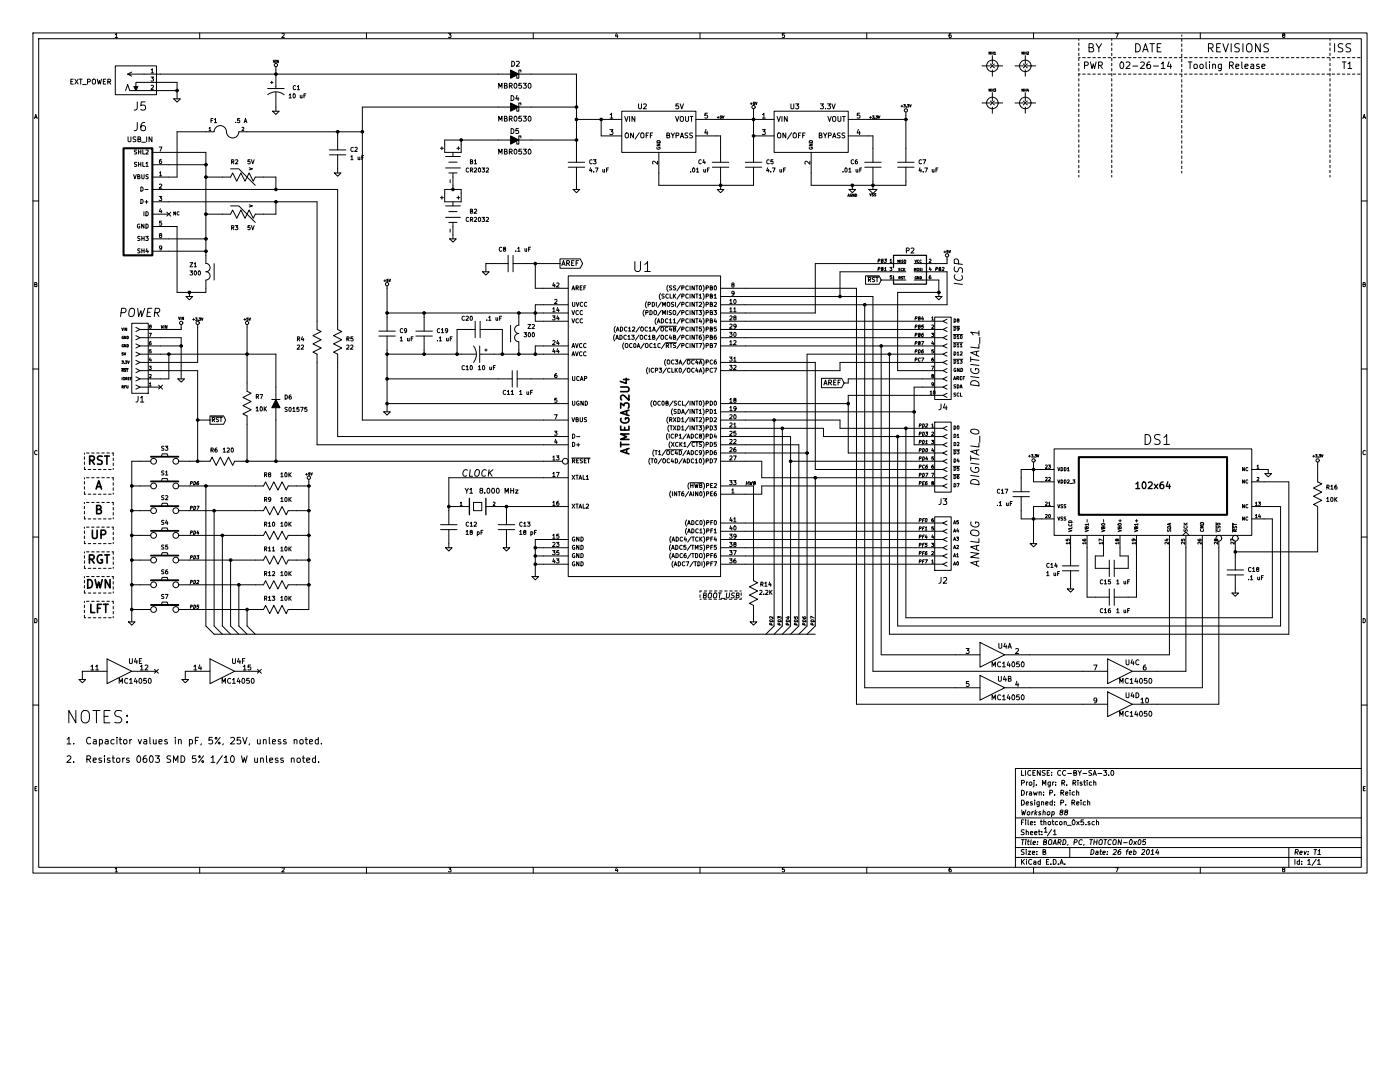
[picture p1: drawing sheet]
<svg xmlns="http://www.w3.org/2000/svg" width="279mm" height="216mm" viewBox="0 0 279 216" stroke-linecap="round" stroke-linejoin="round" font-family="sans-serif">
<g fill="none" stroke="#000" stroke-width=".2">
<path d="M6.6 6.6h266.2v167.6h-266.2zM7.7 7.7h264v165.4h-264zM14.1 16.3h.4M14.6 15.8h-.5v1h.5M14.9 15.8l.7 1M15.6 15.8l-.7 1M15.8 15.8h.6M16.1 15.8v1M16.5 16.9h.7M17.5 16.3h.4l.1-.4-.5-.1v1M18.6 15.8h.2l.2 .1v.7l-.2 .2-.3-.2-.1-.5zM19.4 15.8l.2 1 .2-.7 .2 .7 .2-1"/>
<path d="M20.6 16.3h.4M21.1 15.8h-.5v1h.5M21.5 16.3h.5v-.4l-.5-.1v1M21.8 16.3l.3 .5M23 6.9l.2-.2v.8M23 7.5h.5M23 13.1h8.2v5.8h-8.2zM25.1 18.1l.4-1.3 .4 1.3h9.4M26.3 14.4l-.8 .4M26.7 17.3h.8l-.4 .8zM27.1 17.3v-.9h8.2v3.3M30.1 15.4h.5l-.2 .3 .2 .1v.3h-.5"/>
<path d="M30.2 14l.2-.3v.8M30.2 17.1l.3-.1 .1 .3-.5 .5h.5M30.2 14.5h.4M34.7 19.7h1.3l-.7 .7zM39.9 6.6v1.1M53.4 17.7h3.3M53.4 18.9a2.63 2.63 0 0 1 3.3 0M54 16.5h.5M54.2 16.2v.5M54.5 12l.2 .5 .2-.5M55 12v.5M55.1 13.3v4.3"/>
<path d="M55.1 18.4v3.8M55.5 12v.5l-.2-.5v.5M56.3 6.7h.3l.1 .2-.5 .6h.5M57.7 19l.2-.3v.8M57.7 19.5h.4M58.5 18.8l.2-.1a.4 .4 0 0 1 .3 .4 .4 .4 0 0 1-.4 .4zM59 17.2a.36 .36 0 0 0-.5 .3 .36 .36 0 0 0 .5 .3M59.3 17.3l.3-.2v.8M59.3 17.9h.5M59.9 19l.1 .5h.3M60.3 19v.5M60.7 19.1h.2"/>
<path d="M61.1 18.7h-.4v.8M73.1 6.6v1.1M89.5 6.7h.5l-.3 .3 .3 .1v.3h-.5M99.5 17.6v-1l.4 .7 .3-.7v1M100.7 17.1l.4-.1v-.3l-.4-.1v1h.3l.2-.3-.2-.2M101.7 17.1h.4l.1-.4-.5-.1v1M101.9 14l1.6 .8-1.6 .8zM101.9 14.8h-76.4l.8 .4M101.9 17.1l.3 .5M102 19.1a.5 .5 0 0 1 .6 .5 .5 .5 0 0 1-.6 .5zM102.1 12.2a.5 .5 0 0 1 .6 .5 .5 .5 0 0 1-.6 .5zM102.7 16.7l.1-.1a.48 .48 0 0 1 .4 .5 .48 .48 0 0 1-.5 .5l-.1-.4z"/>
<path d="M103.1 12.3l.3-.1 .2 .3-.6 .7h.6M103.2 19l-.3 .7h.7M103.4 19.4v.7M103.5 14.8h11.5v17.6M104 14.4v-.4h-.5v1.6h-.4v-.4M104.1 16.6h-.5l-.1 .5 .5-.1 .1 .5h-.6M104.4 16.6h.6l-.3 .4 .3 .1v.4h-.6M105.5 16.7l.1-.1a.48 .48 0 0 1 .4 .5 .48 .48 0 0 1-.5 .5l-.1-.4zM106.4 6.6v1.1M123 6.6l-.2 .6h.5M123.2 6.9v.6M139.7 6.6v1.1"/>
<path d="M156.5 6.7h-.3l-.1 .4h.4v.3h-.4M173 6.6v1.1M189.8 6.7l-.4 .2v.4l.1 .2 .3-.1 .1-.3-.2-.1-.3 .1M196 13.1h1.6M197.4 10.8v-.4l.2 .3 .1-.3v.4M197.4 18.2v-.4l.2 .3 .1-.3v.4M197.7 12.8l.7 .7M197.9 10.4v.4M197.9 17.8v.4M197.9 10.6h.3M197.9 18h.3M198 14v1.2"/>
<path d="M198 11.1v1.6M198 18.5v1.6M198.2 10.4v.4M198.2 17.8v.4M198.4 17.8h.3l-.1 .1 .1 .1v.2h-.3M198.4 10.5l.2-.1v.4M198.4 10.8h.3M198.4 12.8l-.7 .7M198.5 13.1h1.6M202.6 13.1h1.6M204 10.8v-.4l.1 .3 .2-.3v.4M204 18.2v-.4l.1 .3 .2-.3v.4"/>
<path d="M204.2 12.8l.8 .7M204.5 10.6h.3M204.5 10.4v.4M204.5 17.8v.4M204.5 18h.3M204.6 14v1.2M204.6 11.1v1.6M204.6 18.5v1.6M204.8 10.4v.4M204.8 17.8v.4M205 10.4h.2l.1 .1-.3 .3h.3M205 12.8l-.8 .7"/>
<path d="M205 13.1h1.7M205.1 17.7l-.1 .4h.3M205.2 17.9v.3M206.3 6.6v1.1M216.4 13l.7-.1v-.4l-.7-.1v1.3M217.3 9.5h.6l.2-.1 .1-.4-.2-.2-.7-.1v1.7h.7l.3-.4a.44 .44 0 0 0-.4-.5M217.6 12.4l.3 1.3 .3-1 .2 1 .4-1.3M218.8 8.7l.5 .9 .5-.9M219.2 13l.7-.1v-.4l-.7-.1v1.3M219.3 9.6v.8M219.6 13l.4 .7M222.6 6.7h.6l-.4 .8"/>
<path d="M223.6 12.5l.2-.1a.7 .7 0 0 1 .5 .6 .7 .7 0 0 1-.5 .7l-.3-.5zM224.8 12.5l.5-.1 .2 .3-.8 1h.8M226.1 13.2h1M226.6 8.7a.83 .83 0 0 1 1 .8 .83 .83 0 0 1-1 .9zM227.6 12.5l.5-.1 .3 .3-.8 1h.8M228.1 10.4l.5-1.7 .5 1.7M228.2 9.9h.8M229.5 8.7h.9M229.5 12.4h-.4l-.2 .3v.7l.2 .3 .5-.1v-.5l-.1-.2h-.4l-.2 .2M229.9 8.7v1.7M230.2 13.2h1M230.9 9.5h.6"/>
<path d="M231.7 8.7h-.8v1.7h.8M231.8 12.7l.3-.3v1.3M231.8 13.7h.7M233.3 12.3l-.3 .9h.8M233.6 12.8v.9M237.1 12.4h.8M237.5 12.4v1.3M238.3 12.9l.2-.1 .4 .1 .1 .5-.2 .2h-.5zM239.5 12.9l.2-.1 .4 .1v.5l-.1 .2h-.5zM239.5 6.6v1.1M240.7 12.4v1.1l.2 .2M241.2 9.6l.7-.1 .2-.2-.1-.4-.2-.2h-.6v1.7"/>
<path d="M241.4 12.4v.1M241.4 12.8v.9M241.6 9.6l.5 .8M242 12.9l.2-.1 .3 .1 .1 .8M242 12.8v.9M242.8 9.5h.6M243.6 8.7h-.8v1.7h.8M243.8 12.8l-.1 1.2-.2 .1h-.3M243.8 12.9l-.4-.1-.3 .2 .2 .6h.5M244.1 8.7l.5 1.7 .5-1.7M245.4 13l.7-.1v-.4l-.7-.1v1.3M245.7 13l.4 .7"/>
<path d="M245.7 8.7v1.7M246.6 13.2l.7-.1-.1-.2-.4-.1-.2 .2 .1 .6h.5M247.4 8.8l-.7-.1-.3 .3 .1 .4 .8 .3v.5a.69 .69 0 0 1-.9 .1M247.8 12.4v1.1l.2 .2M248.1 8.7v1.7M248.5 13.2l.6-.1-.1-.2-.4-.1-.1 .2v.6h.5M249 8.8a.55 .55 0 0 1 .6 0 .55 .55 0 0 1 .3 .5v.5a.55 .55 0 0 1-.6 .6 .55 .55 0 0 1-.5-.6v-.5zM249.7 12.9h.5v.8M250.2 13.1l-.6 .3 .1 .2h.5M251.3 12.9l-.3-.1-.2 .2v.2l.5 .1v.3h-.5M251.5 8.7v1.7l-.9-1.7v1.7M251.8 13.2l.7-.1-.1-.2-.4-.1-.2 .2 .1 .6h.5"/>
<path d="M253.2 8.8l-.7-.1-.3 .3 .1 .4 .8 .3v.5a.69 .69 0 0 1-.9 .1M256.1 7l-.1-.1 .1-.2h.3v.2a.33 .33 0 0 0-.4 .2 .33 .33 0 0 0 0 .3h.4l-.1-.4M266.3 8.7v1.7M267.9 12.4h.7M268 8.8l-.6-.1-.3 .3v.4l.8 .3v.5a.69 .69 0 0 1-.8 .1M268.3 12.4v1.3M269 12.7l.4-.3v1.3M269 13.7h.8M269.6 8.8l-.7-.1-.3 .3 .1 .4 .8 .3v.5a.69 .69 0 0 1-.9 .1M6.9 23.7l.2-.9 .3 .9M7 23.4h.3M25.6 27.3v.8l.2 .2 .3-.2v-.8"/>
<path d="M26.7 34.8l.2 .9 .3-.9M27.1 27.3l-.5 .1a.41 .41 0 0 0 .5 .5l-.1 .3h-.5M27.3 32.4l-.4 .1v.2l.3 .2 .1 .2-.2 .1h-.3M27.3 30h-.4v.3l.3 .1 .1 .2-.2 .1h-.3M27.4 20.3v1.2a.5 .5 0 0 1-.6 .5M27.4 24.4v1.2a.5 .5 0 0 1-.6 .5M27.5 35.2h.3l.1-.3-.4-.1v.9h.3l.1-.3-.1-.2M27.5 27.8l.5-.1v-.3l-.5-.1v1h.4l.2-.3-.2-.2M27.6 29.9v.8M27.6 32.4v.8M27.6 32.8h.5M27.6 30.3h.5"/>
<path d="M28.1 37.3a.41 .41 0 0 1 .5 .4 .41 .41 0 0 1-.5 .4zM28.1 39.8a.41 .41 0 0 1 .5 .4 .41 .41 0 0 1-.5 .4zM28.1 29.9v.8M28.1 32.4v.8M28.3 28.4h.7M28.3 34.8v.7l.1 .2 .4-.2v-.7M28.5 32.4v.8h.4M28.5 29.9v.8h.4M28.9 24.4a.66 .66 0 0 0-.8 .7v.7l.2 .2 .4 .1 .3-.2v-.5l-.1-.3h-.5l-.3 .3M28.9 37.8h.7M29 20.3h-.8l-.1 .8 .2-.1h.6l.1 .3v.5l-.3 .2-.6-.2M29.1 32.6l.3-.2v.8"/>
<path d="M29.1 30l.3-.1 .2 .3-.5 .5h.5M29.1 33.2h.5M29.2 40v.6M29.3 27.3v1M29.6 34.9h-.4v.3l.4 .2v.1l-.2 .2-.3-.1M30.3 27.3v1l-.6-1v1M30.4 37.8h37v27.9l.8 .5-1.6 .8 1.6 .8-1.6 .8 1.6 .8-1.6 .9 .8 .4v16.4h46M30.4 30.4h10.7v22.2M30.4 32.9h10.7M31.8 39.2h.5l-.3 .3 .2 .1v.3h-.4M31.8 29.3h.5l-.3 .9M31.8 34.5l.2-.2v.8"/>
<path d="M31.8 36.8l.3-.1 .2 .3-.5 .6h.5M31.8 35.1h.5M32.2 31.8l-.3 .2-.1 .5 .2 .1 .2-.1 .1-.2-.2-.2-.3 .2M41.1 35.3h4.9l.4-.8 .9 1.7 .8-1.7 .8 1.7 .8-1.7 .8 1.7 .4-.9h4.2v2.5M41.7 25.6l.2-.2v.7M41.7 26.1h.4M42.1 24h.3M42.5 23.7h-.4v.8M42.8 23.9l.2-.2v.8M42.8 24.5h.4M46 33.7h1.7l3.2 3.3M46.2 32.3h.4v-.3l-.4-.1v.8"/>
<path d="M46.4 32.3l.3 .4M47 32l.3-.1 .2 .2-.5 .6h.5M47 24.4v.1M47.8 23.7h-.4v.3h.4v.4h-.4M48.3 25.5l.2-.1 .2 .2-.4 .5h.4M48.7 24.5l.3-.8 .3 .8M48.8 24.2h.4M49.7 33.5l.7 .2-.7 .2M49.9 31.9h-.4v.4h.4v.3h-.4M50.2 31.9l.2 .8 .3-.8M54.4 22.2h1.3l-.6 .6zM65.7 30.9h3.3"/>
<path d="M65.7 29.9h3.3M66.7 34.5h1.3l-.6 .7zM67.4 26.3v3.6M67.4 30.9v3.6M70 31.3l.2-.3v.9M70 31.9h.5M70.5 29.5a.36 .36 0 0 0-.5 .3 .36 .36 0 0 0 .5 .3M70.8 29.5l.3-.1 .2 .2-.5 .6h.5M71.5 31.3v.5h.3M71.8 31.3v.6M72.2 31.4h.3M72.3 26.3h-24.6a1.23 1.23 0 0 1-1.3 1.2 1.23 1.23 0 0 1-1.2-1.2 1.23 1.23 0 0 0-1.2-1.2 1.23 1.23 0 0 0-1.3 1.2h-7.4v9h-4.9"/>
<path d="M72.6 31h-.4v.9M87.9 29.6h.6M87.9 39.4h.6M88.2 29.3v.6M88.2 39.1v.7M88.8 37.8h3.2v2.5h-3.2zM88.9 33.5h3M88.9 31.2h3M89.6 32.4h1.6M89.6 34.5h1.6M89.8 35.8v.7M90.4 30.4v.8"/>
<path d="M90.4 34.5v3.3M91.2 29.6h.6M91.2 39.4h.6M91.5 29.3v.6M91.5 39.1v.7M92 27.9v2.5h-3.2v-2.5h13.1M93.5 33.6a.36 .36 0 0 0-.5 .3 .36 .36 0 0 0 .5 .4M93.9 32.3l.3-.1 .1-.2-.4-.1v.8h.3l.1-.3-.1-.1M93.9 33.9h.4v-.3l-.4-.1v.8M94.1 33.9l.2 .4M94.7 32.1l.2-.2v.8M94.7 33.6l.3-.1 .1 .3-.5 .5h.5"/>
<path d="M94.7 32.7h.4M95.5 33.6l.1-.1a.4 .4 0 0 1 .3 .4 .4 .4 0 0 1-.3 .4zM96.2 33.5h.5l-.3 .3 .3 .1v.4h-.5M97 33.6l.3-.1 .2 .3-.5 .5h.5M99.5 24.2v-1l.4 .7 .3-.7v1M99.5 30.8v-1l.4 .7 .3-.7v1M100.7 23.7l.4-.1v-.3l-.4-.1v1h.3l.2-.4-.2-.1M100.7 30.2h.4v-.3l-.4-.1v1h.3l.2-.4-.2-.2M101.7 23.7h.4l.1-.4-.5-.1v1M101.7 30.3l.4-.1 .1-.3-.5-.1v1M101.9 20.5l1.6 .9-1.6 .8zM101.9 27.1l1.6 .8-1.6 .9z"/>
<path d="M101.9 21.4h-29.6v62.4h41.1M101.9 23.7l.3 .5M101.9 30.3l.3 .5M102 25.7a.5 .5 0 0 1 .6 .4 .5 .5 0 0 1-.6 .5zM102.7 23.3l.1-.1a.48 .48 0 0 1 .4 .5 .48 .48 0 0 1-.5 .4l-.1-.3zM102.7 29.8h.1a.48 .48 0 0 1 .4 .5 .48 .48 0 0 1-.5 .4l-.1-.3zM103.5 25.7h-.5l-.1 .4h.5l.1 .5h-.6M103.5 21.4h11.5M103.5 27.9h11.5M104 21v-.5h-.5v1.7h-.4v-.4M104 27.5v-.4h-.5v1.7h-.4v-.4M104.1 23.2h-.5l-.1 .5 .5-.1 .1 .5h-.6"/>
<path d="M104.1 29.8h-.5l-.1 .4h.5l.1 .5h-.6M104.4 23.2h.6l-.3 .4 .3 .1v.4h-.6M104.4 29.8h.6l-.3 .3 .3 .1v.5h-.6M105.5 23.2h.1a.48 .48 0 0 1 .4 .5 .48 .48 0 0 1-.5 .4l-.1-.3zM105.5 29.8h.1a.48 .48 0 0 1 .4 .5 .48 .48 0 0 1-.5 .4l-.1-.3zM113.4 33.4h3.3M113.4 32.4h3.3M114.4 37.8h1.3l-.7 .7zM115 23.8h9.1M115 33.4v4.4M117.9 33.5l-.2 .6h.5M118.1 33.8v.5"/>
<path d="M118.2 32a.36 .36 0 0 0-.5 .3 .36 .36 0 0 0 .5 .3M118.4 31.9h.6l-.3 .3 .2 .1v.3h-.5M118.5 34.3h.1M118.8 33.5h.6l-.4 .8M120 23.8v3.3h4.1M120.3 33.8v.5h.4M120.7 33.8v.5M121 33.9h.3M121.4 33.5h-.4v.8M121.7 25.9h.6l-.3 .3 .3 .1v.5h-.6M121.8 22.9l.2-.3v1M121.8 23.6h.5"/>
<path d="M124.1 22.2h14.8v8.2h-14.8zM124.7 23.2l.3 1 .3-1M124.9 26.6l.3-.1 .2 .2v.7l-.2 .1-.4-.1v-.5zM125.6 23.2v1M126.4 26.5v1l-.6-1v1M126.7 23.2v1l-.6-1v1M127.4 20.7v.8l.2 .2 .4-.2v-.8M127.6 26.5l-.9 1.3M128 26.6l.3-.1 .2 .2v.7l-.2 .1-.4-.1v-.5zM128.4 20.8l.4-.1 .2 .3-.6 .7h.6M129 27h.3M129.4 26.5h-.4v1"/>
<path d="M129.8 27h.3M130.3 26.5h-.5v1M131.1 28.7h.6l-.6 .4h.6M131.1 29.4a.29 .29 0 0 0 .3 .4 .29 .29 0 0 0 .3-.4h-.2v.1M131.2 28.1a.35 .35 0 0 1 .4 0 .35 .35 0 0 1 .1 .3h-.6zM131.2 32.2v.6l-.7-.6-.3 .2 .1 .3M131.5 30.4v6.6h18.9v-3.6M133.1 27h.4l.1-.4-.5-.1v1h.4l.2-.3-.3-.2M133.9 26.5l.4 .6 .3-.6M134.3 27.1v.4M134.8 23.2l.3 1 .4-1M134.9 27.1l.5-.1v-.4l-.5-.1v1"/>
<path d="M135.4 20.7h-.5v.5h.5v.4h-.5M135.7 20.7l.4 1 .3-1M135.8 27.5l.3-1 .3 1M135.9 27.2h.4M135.9 23.3l.3-.1 .2 .2v.7l-.2 .1-.4-.1-.1-.5zM136.8 23.2v.8l.2 .2 .4-.2v-.8M137.3 26.6h-.6a.41 .41 0 0 0 .5 .5v.4h-.5M137.7 23.2h.6M137.8 34.3h.1M138 23.2v1M138.2 26.6h-.5a.41 .41 0 0 0 .5 .5l-.1 .4h-.5M138.3 33.6l.1-.1a.4 .4 0 0 1 .3 .4 .4 .4 0 0 1-.4 .4z"/>
<path d="M138.9 27.1h4.9v5.3M138.9 23.8h15.6M139 33.8l.2-.3v.8M139 34.3h.5M139.9 32a.36 .36 0 0 0-.5 .3 .36 .36 0 0 0 .5 .3M140.4 33.8l.1 .5h.3M140.5 31.8l-.2 .6h.5M140.7 32.1v.6M140.8 33.8v.5M140.9 25.8l-.2 .7h.6M141.1 26.2v.7M141.2 22.6h-.5v.5l.4-.1 .1 .5h-.5"/>
<path d="M141.2 33.9h.3M141.6 33.5h-.4v.8M142.2 33.4h3.3M142.2 32.4h3.3M143.1 23.4h.4M143.2 37.8h1.3l-.7 .7zM143.3 23.2v.4M143.8 33.4v4.4M144 23.1h-.2l-.1 .3 .3-.1-.1 .3h-.2M144.2 23.1l.1 .5 .2-.5M148.7 33.4h3.3M148.7 32.4h3.3"/>
<path d="M149.7 20.7h.4M149.9 20.5v.4M150.4 21.7v10.7M150.4 27.1h4.1M150.6 20.4h-.2l-.1 .2h.3v.2h-.3M150.8 20.4l.1 .5 .2-.5M152.1 25.9h.6l-.3 .3 .3 .1v.5h-.6M152.2 22.9l.3-.3v1M152.2 23.6h.5M153.2 33.5l-.2 .6h.5M153.4 33.8v.5M153.5 32a.36 .36 0 0 0-.5 .3 .36 .36 0 0 0 .5 .3"/>
<path d="M153.8 34.3h.1M154.1 33.5h.6l-.4 .8M154.3 31.9h-.4l-.1 .4h.5v.3h-.5M154.5 22.2h14.8v8.2h-14.8zM155.1 23.2l.3 1 .3-1M155.3 26.6l.3-.1 .2 .2v.7l-.2 .1-.4-.1v-.5zM155.6 33.8l.1 .5h.3M156 33.8v.5M156.1 23.2v1M156.4 33.9h.3M156.8 33.5h-.4v.8M156.8 26.5v1l-.5-1v1"/>
<path d="M157.1 23.2v1l-.6-1v1M157.8 20.7v.8l.2 .2 .4-.2v-.8M158 26.5l-.8 1.3M158.4 26.6l.3-.1 .2 .2v.7l-.2 .1-.4-.1v-.5zM158.8 20.7h.6l-.3 .4 .3 .1v.4h-.6M159.4 27h.3M159.8 26.5h-.4v1M160.2 27h.3M160.7 26.5h-.5v1M161.5 28.7h.7l-.7 .4h.7M161.5 29.4a.29 .29 0 0 0 .3 .4 .29 .29 0 0 0 .3-.4h-.2v.1M161.6 28.1a.35 .35 0 0 1 .4 0 .35 .35 0 0 1 .2 .3h-.7z"/>
<path d="M161.6 32.2v.6l-.7-.6-.3 .2 .1 .3M161.9 30.4v6.6h18.9v-3.6M163.5 27h.4l.1-.4-.5-.1v1h.4l.2-.3-.3-.2M163.7 20.7h.6l-.3 .4 .3 .1v.4h-.6M164.4 26.5l.3 .6 .3-.6M164.7 27.1v.4M164.7 21.6v.1M165.1 20.7h.7l-.4 .4 .3 .1v.4h-.6M165.2 23.2l.4 1 .3-1M165.3 27.1l.5-.1v-.4l-.5-.1v1M166 20.7l.4 1 .3-1M166.2 27.5l.3-1 .3 1"/>
<path d="M166.2 23.4l.2-.2 .4 .2-.1 .8-.5-.1zM166.3 27.2h.4M167.2 23.2v.8l.2 .2 .4-.2v-.8M167.7 26.6h-.6a.41 .41 0 0 0 .5 .5v.4h-.5M168.1 23.2h.6M168.2 34.3h.1M168.4 23.2v1M168.6 26.6h-.5a.41 .41 0 0 0 .5 .5l-.1 .4h-.5M168.7 33.6l.1-.1a.4 .4 0 0 1 .3 .4 .4 .4 0 0 1-.4 .4zM169.2 39.2l.2-.5 .1 .5M169.3 39.1h.2M169.3 23.8h11.5"/>
<path d="M169.3 27.1h4.9v5.3M169.4 33.8l.2-.3v.8M169.4 34.3h.5M169.4 37.8h1.4l-.7 .7zM170 38.7a.22 .22 0 0 0-.3 .3 .22 .22 0 0 0 .3 .1l-.1-.1M170.1 37v.8M170.4 32a.36 .36 0 0 0-.5 .3 .36 .36 0 0 0 .5 .3M170.5 38.7v.5l-.3-.5v.5M170.7 38.7a.25 .25 0 0 1 .3 .3 .25 .25 0 0 1-.3 .2zM170.8 33.8l.1 .5h.3M171.1 31.9l-.4 .2v.4l.1 .2 .3-.1v-.3l-.1-.1-.3 .1M171.2 33.8v.5"/>
<path d="M171.3 25.8l-.2 .7h.6M171.5 26.2v.7M171.6 22.6h-.5v.5l.4-.1 .1 .5h-.5M171.6 33.9h.3M172 33.5h-.4v.8M172.6 33.4h3.3M172.6 32.4h3.3M173.4 37.8h1.6l-.8 .8zM173.5 23.4h.4M173.6 38.6l.1 .5 .2-.5M173.8 23.2l-.1 .4M174.1 23.1h.3l-.1 .2 .1 .1-.1 .2h-.2"/>
<path d="M174.2 33.4v4.4M174.3 38.7h-.2l.2 .3-.3 .1M174.6 23.6h.1M174.8 38.7h-.3l.3 .3-.3 .1M174.8 23.1h.4l-.2 .2 .1 .1v.2h-.3M175.3 23.1l.1 .5 .2-.5M179.1 33.4h3.3M179.1 32.4h3.3M179.8 21.2h.4M180 21v.4M180.4 20.9h.3l-.2 .2 .2 .1-.1 .1h-.2M180.8 22.4v10"/>
<path d="M180.9 21.3v.1M181.1 20.9h.3l-.2 .2 .2 .1-.1 .1h-.2M181.5 20.9l.2 .5 .2-.5M183.6 33.5l-.2 .6h.5M183.8 33.8v.5M183.9 32a.36 .36 0 0 0-.5 .3 .36 .36 0 0 0 .5 .3M184.2 31.9h.5l-.3 .8M184.2 34.3h.1M184.6 33.5h.5l-.4 .8M186 33.8l.1 .5h.3M186.4 33.8v.5M186.8 33.9h.3"/>
<path d="M187.2 33.5h-.4v.8M196 20.5h1.6M197.7 20.1l.7 .8M198 21.4v1.2M198.4 20.1l-.7 .8M198.5 20.5h1.6M202.6 20.5h1.6M204.2 20.1l.8 .8M204.6 21.4v1.2M205 20.1l-.8 .8M205 20.5h1.7M272 23.7l.2-.9 .3 .9"/>
<path d="M272.1 23.4h.3M6.6 40.1h1.1M6.9 56.8l.4-.1v-.2l-.4-.1v.8h.3l.2-.3-.2-.1M27.9 44.8a.37 .37 0 0 0-.5 .3 .37 .37 0 0 0 .5 .3v-.2h-.1M27.9 47.2l-.4 .1v.2l.4 .2v.1l-.1 .2h-.3M27.9 49.7h-.4v.3l.4 .1v.2l-.1 .2-.3-.1M28.3 47.2v.8M28.3 49.6v.9M28.3 47.6h.5M28.3 50h.5M28.7 44.7v.8l-.4-.8v.8M28.7 42.2v.9"/>
<path d="M28.8 47.2v.8M28.8 49.6v.9M28.9 40.3h.7M29.1 47.2h.5l-.3 .3 .3 .1v.3h-.5M29.1 42.2a.41 .41 0 0 1 .5 .4 .41 .41 0 0 1-.5 .5zM29.1 44.7a.41 .41 0 0 1 .5 .4 .41 .41 0 0 1-.5 .4zM29.3 49.6l-.2 .6h.5M29.5 49.9v.6M30.4 40.3h32.9v25.4l.8 .5-1.6 .8 1.6 .8-1.6 .8 1.6 .8-1.6 .9 .8 .4v18.1h50.1M30.4 45.2h4.9v13.1h5.8v-2.4a.84 .84 0 0 0 .8-.9 .84 .84 0 0 0-.8-.8M30.4 50.1h10.7M30.4 42.7h3.3"/>
<path d="M30.4 47.7h10.7M32 47l-.2-.2 .2-.2 .2 .1v.2a.33 .33 0 0 0-.3 .1 .33 .33 0 0 0 0 .4l.3-.1-.1-.3M32 41.6l-.2 .6h.5M32.2 41.9v.6M32.2 44.1h-.3l-.1 .4h.4v.4h-.4M32.3 49.4l-.2 .2-.2-.1v-.4h.2l.2 .1-.1 .5-.3 .2M33.3 42.3l.8 .8M34.1 42.3l-.8 .8M35 42.3v.6l-.3-.6v.6M35.7 42.3a.29 .29 0 0 0-.4 .3 .29 .29 0 0 0 .4 .2M37.1 59.2h1.4l-.7 .6zM37.8 58.3v.9"/>
<path d="M37.9 52.4h.6l-.6 .8h.6M37.9 54.1h.5l-.3 .3 .3 .1v.3h-.5M38.8 52.7l.2-.3v.8M38.8 53.2h.4M38.8 54.1h.1a.4 .4 0 0 1 .3 .4 .4 .4 0 0 1-.3 .3zM39.6 54.1h.1a.4 .4 0 0 1 .3 .4 .4 .4 0 0 1-.3 .3zM41.1 52.6a.84 .84 0 0 1 .8 .8 .84 .84 0 0 1-.8 .8M42.7 52.6v3.3M46 41.1h1.7l3.2 3.3M46.2 45.4h.4v-.3l-.4-.1v.8M46.4 45.4l.3 .4M47 45h.5l-.3 .3 .2 .1v.4h-.4"/>
<path d="M49.7 40.9l.7 .2-.7 .2M49.9 45h-.4v.4h.4v.4h-.4M50.2 45l.2 .8 .3-.8M55.1 40.3v2.4h-4.2l-.4 .9-.8-1.7-.8 1.7-.8-1.7-.8 1.7-.9-1.7-.4 .8h-4.9M76.6 56h.4M76.8 55.8v.4M77.2 57v9.1M77.4 55.7h-.2v.2h.2l.1 .2-.3 .1M77.6 55.7l.2 .5 .2-.5M88.9 43.4h3M88.9 41.1h3M89.6 44.4h1.6"/>
<path d="M89.6 42.2h1.6M89.7 47.7h1.4l-.7 .6zM89.8 45.7v.6M90.4 40.3v.8M90.4 44.4v3.3M93.5 43.5a.36 .36 0 0 0-.5 .3 .36 .36 0 0 0 .5 .3M93.9 42.1h.3l.1-.3-.4-.1v.9h.3l.1-.3-.1-.2M93.9 43.8h.4v-.3l-.4-.1v.8M94.1 43.8l.2 .4M94.7 41.8l.3-.1 .1 .3-.5 .6h.5M94.7 43.5l.3-.1 .1 .2-.5 .6h.5M95.5 43.5l.1-.1a.4 .4 0 0 1 .3 .4 .4 .4 0 0 1-.3 .4z"/>
<path d="M96.2 43.4h.5l-.3 .3 .3 .1v.3h-.5M96.3 54.2h1.3l-.6 .7zM97 43.5l.3-.1 .2 .2-.5 .6h.5M100.1 49.4a.36 .36 0 0 0-.5 .3 .36 .36 0 0 0 .5 .4M100.6 49.7l-.1-.2 .1-.2 .3 .1v.2a.33 .33 0 0 0-.4 .1 .33 .33 0 0 0 0 .4h.4l-.1-.4M101.4 50.9v3.3M101.4 52.6h-4.4v1.6M102.4 50.9v3.3M102.4 52.6h9.4M103 50.1h.1M103.3 49.6l.2-.3v.8M103.3 50.1h.5"/>
<path d="M104.8 49.6v.5h.3M105.1 49.6v.5M105.5 49.7h.3M105.9 49.3h-.4v.8M106.8 52.6v4.9h6.6M110.5 56.4l-.2 .6h.5M110.7 56.7v.6M110.7 59.8l.3-.1 .2 .3-.5 .6h.5M111.1 56.5h.3l.2 .2-.5 .6h.5M111.8 51.7h4l.5 .9-.5 .9h-4zM112.1 53l.4-1 .3 1M112.2 52.7h.5"/>
<path d="M113.1 52.5h.5v-.4l-.5-.1v1M113.3 52.5l.4 .5M113.4 55.1h30.4v59.9h-30.4zM114.1 52.5h.3M114.1 57.9l.3-.9 .3 .9M114.2 57.6h.4M114.6 52h-.5v1h.5M115 57.5l.4-.1v-.3l-.4-.1v.9M115 52.5h.3M115.2 57.5l.2 .4M115.4 52h-.4v1M115.8 57.4h.3"/>
<path d="M116.2 57h-.4v.9h.4M116.5 57.4h.3M116.9 57h-.4v.9M126.7 52.2v1.6l.4 .4h.3l.4-.4v-1.6M128.7 52.8l.5-.6v2M128.7 54.2h1.1M131.8 58.6a.95 .95 0 0 0 0 1.2M132.6 58.7l-.5 .1 .1 .2 .3 .2 .1 .1-.2 .2h-.3M133.3 56.9a.95 .95 0 0 0 0 1.3M133.4 58.8a.36 .36 0 0 0-.5 .3 .36 .36 0 0 0 .5 .3M133.7 58.7v.8h.4M134.1 57.1h-.5l.1 .3 .3 .1 .1 .2-.2 .2-.3-.1"/>
<path d="M134.4 58.7v.8M134.5 59l.4 .5M134.9 57.1h-.5l.1 .3 .3 .1 .1 .2-.2 .2-.3-.1M134.9 58.7l-.5 .5M135.8 57l-.7 1M135.8 58.6l-.7 1.1M136.1 57.5l.4-.1v-.3l-.4-.1v.9M136.1 59.1h.4v-.3l-.4-.1v.8M137.3 57.1a.36 .36 0 0 0-.4 .3 .36 .36 0 0 0 .4 .4M137.3 58.8a.36 .36 0 0 0-.4 .3 .36 .36 0 0 0 .4 .3M137.7 57v.9M137.7 58.7v.8"/>
<path d="M138.6 57v.9l-.5-.9v.9M138.6 58.7v.8l-.5-.8v.8M138.8 57h.5M138.8 58.7h.5M139.1 57v.9M139.1 58.7v.8M139.6 58.9l.2-.2v.8M139.6 59.5h.4M139.6 57.1l.1-.1a.4 .4 0 0 1 .3 .5 .4 .4 0 0 1-.3 .3zM140.3 56.9l.2 .2a.96 .96 0 0 1-.2 1.1M140.3 58.6l.2 .2a.96 .96 0 0 1-.2 1M140.9 57.5l.4-.1v-.3l-.4-.1v.9"/>
<path d="M140.9 59.1h.4v-.3l-.4-.1v.8M141.7 57.4h.4v-.3l-.4-.1v.9h.4l.1-.3-.2-.2M141.7 59.1l.4-.1v-.2l-.4-.1v.8h.4l.1-.3-.2-.1M142.5 58.9l.3-.2v.8M142.5 59.5h.5M142.6 57.1l.1-.1a.4 .4 0 0 1 .3 .5 .4 .4 0 0 1-.4 .3zM143.8 59.2h30.4v74.7h46.9M143.8 57.5h27.1v83h50.2M145.6 60l.3-.3v.9M146.2 56.8l-.2-.1 .2-.2h.3v.2a.33 .33 0 0 0-.4 .2 .33 .33 0 0 0 0 .3h.4l-.1-.4M146.5 58.5l-.1 .1h-.3v-.4l.3-.1 .1 .2v.4l-.4 .2M146.5 59.8l.1-.1a.4 .4 0 0 1 .3 .5 .4 .4 0 0 1-.3 .3z"/>
<path d="M172.7 55h2.7l.5 .9-.5 .8h-2.7zM173.1 55.2h2.2M173.3 55.8h.4v-.3l-.4-.1v.8M173.5 55.8l.3 .4M174.6 55.4l-.5 .1 .1 .2 .3 .2 .1 .2-.2 .1h-.3M174.8 55.4h.5M175 55.4v.8M175.2 52.1l.4-.1v-.3h-.3l-.1 .7M175.2 53.7h.4v-.3l-.3-.1-.1 .7M175.9 55.9h4.9M175.9 52h.3l.1-.2-.3-.1-.1 .7 .3-.1 .1-.2-.2-.1M175.9 53.7l.3-.1 .1-.2-.3-.1-.1 .7h.3l.1-.2-.2-.1"/>
<path d="M176.5 54h.4M176.5 51.7h.4l-.2 .3h.2l-.1 .3h-.3M176.5 53.5l.3-.2-.1 .7M177.6 53.3h.4l-.2 .3 .2 .1v.2h-.4M177.6 51.9l.2-.2v.7M177.6 52.4h.4M178 55h-.3l-.1 .3h.3l.1 .3h-.4M179.2 52.4v-.5l.2 .3 .1-.3v.5M179.4 55.4h.3v-.2h-.3v.5M179.5 55.4l.2 .3M179.6 53.6h-.2l.2 .3-.3 .1M179.8 51.9v.5"/>
<path d="M180.1 53.6a.22 .22 0 0 0-.3 .2 .22 .22 0 0 0 .3 .2M180.2 55.2h-.3l.3 .4h-.3M180.2 51.9h-.2l.2 .4-.2 .1M180.3 55.2h.3M180.3 53.5v.5M180.4 53.7l.2 .3M180.4 55.2v.5M180.5 52h.2v.4l-.2-.1zM180.6 53.5l-.3 .3M180.8 52.6h-18.1v9.9h-18.9M180.8 54.2h-13.2v5M180.9 50h.5v-.4l-.5-.1v1"/>
<path d="M181.8 49.6l.4-.1 .2 .3-.6 .7h.6M182.4 54.2h6.6v6.6h-45.2M182.4 55.9h5v3.3M182.5 54v-.5l.1 .4 .2-.4v.5M182.6 51.9l.2 .5 .1-.5M182.9 55.2a.22 .22 0 0 0-.3 .2 .22 .22 0 0 0 .3 .2l-.1-.1M183 53.6h.3l-.1 .4h-.2zM183.4 51.9a.22 .22 0 0 0-.3 .2 .22 .22 0 0 0 .3 .2M183.4 55.2v.5l-.3-.5v.5M183.6 55.2a.25 .25 0 0 1 .3 .2 .25 .25 0 0 1-.3 .3zM183.8 53.6h-.3l.3 .3-.3 .1M183.9 51.9h-.1a.22 .22 0 0 0-.2 .2 .22 .22 0 0 0 .3 .2"/>
<path d="M184 53.5v.5M185.4 51.8l.3-.1 .1 .2-.4 .5h.4M185.6 53.3l-.2 .5h.4M185.8 55l-.3 .1-.1 .4 .4 .1v-.3l-.4 .1M185.8 53.6v.4M186.7 59.2h1.3l-.6 .6zM186.8 53.7h.3v-.3l-.3-.1-.1 .7M187.4 58.3h-8.3v15.7h9.1M187.4 53.7l.3-.1 .1-.2-.3-.1-.1 .7h.3l.1-.2-.2-.1M188.1 53.4l.2-.1 .1 .2-.4 .5h.4M188.4 50.3h.3M188.6 50.1v.4"/>
<path d="M189 51.3v1.3h-6.6M189.2 50h-.2v.2h.2v.2h-.2M189.4 50l.1 .5 .2-.5M190.4 56.5l1.7 .3M190.5 53.3l-.1 .6 .4 .3 .3-.1 .4-.6h.4l.2 .3-.1 .6M190.6 54.8a.81 .81 0 0 0 .4 1.1 .81 .81 0 0 0 1.1-.4l-.2-.5M191.3 52.7l-.1-.8-.2-.2h-.4l-.2 .2v.6l1.7 .3M271.7 40.1h1.1M272 56.8l.4-.1v-.2l-.4-.1v.8h.3l.2-.3-.2-.1M6.6 73.6h1.1M24.2 62.4l.7-.1 .2-.2v-.4l-.2-.2h-.6l-.2 1.7M24.2 73.5h1.4"/>
<path d="M24.3 65.4l.2 .5 .1-.5M24.3 72h.3l-.1 .2 .1 .1v.2h-.3M24.4 73.9h.2v-.2h-.2v.5M24.4 77.2h.2v-.2h-.2v.4M24.4 75.3v.5M24.5 73.9l.1 .3M24.5 77.2l.1 .2M24.6 70.4h-.2l-.1 .2h.3v.2h-.3M24.6 75.4h.3l-.1 .4-.2-.1zM24.6 67.1a.22 .22 0 0 0-.3 .2 .22 .22 0 0 0 .3 .2v-.1M24.6 68.8a.22 .22 0 0 0-.3 .2 .22 .22 0 0 0 .3 .2v-.2M24.8 70.4l.1 .5 .2-.5"/>
<path d="M24.8 65.4v.5M24.8 72.5h.1M24.9 77.2h.1M25 72h.3l-.1 .2 .1 .1v.2h-.3M25.1 77h-.2v.4M25.1 75.6l.3-.1v-.1l-.3-.1v.5M25.1 73.7h-.2l.2 .4h-.3M25.1 67.1v.5l-.2-.5v.5M25.1 68.7v.5l-.2-.5v.5M25.2 75.6l.2 .2M25.3 73.7h.2M25.3 77l.1 .4h.1l.1-.4"/>
<path d="M25.3 65.4v.5l-.3-.5v.5M25.4 67.1a.25 .25 0 0 1 .2 .2 .25 .25 0 0 1-.2 .3zM25.4 68.7a.25 .25 0 0 1 .2 .3 .25 .25 0 0 1-.2 .2zM25.4 73.7v.5M25.5 72l.1 .5 .2-.5M25.6 75.5h.2M25.8 75.3h-.2v.5h.2M25.9 61.8a.55 .55 0 0 1 .9 0 1.2 1.2 0 0 1-.5 1.4l-.4-.1a1.2 1.2 0 0 1 0-1.3zM26 75.5h.2M26.3 75.3h-.3v.5M26.3 64.5h3.3v14h-3.3zM27.1 65.3l.8 .4-.8 .5"/>
<path d="M27.1 67l.8 .4-.8 .4M27.1 68.6l.8 .4-.8 .4M27.1 70.3l.8 .4-.8 .4M27.1 71.9l.8 .4-.8 .4M27.1 73.5l.8 .5-.8 .4M27.1 75.2l.8 .4-.8 .4M27.1 76.8l.8 .4-.8 .5M27.5 61.5l.2 1.7 .4-1.2 .2 1.2 .6-1.7M27.6 79.1v.8l-.2 .3h-.3M27.9 70.7h27.2v9M27.9 77.2h4.1M27.9 74h11.5v18"/>
<path d="M27.9 69h8.3M27.9 67.4h8.3v8.2M28 79.4l.4-.3v1.1M29.4 62.3h.6M29.8 73.1h.4l-.2 .2 .2 .1v.3h-.4M29.8 66.5h.4l-.3 .7M29.8 76.6l.2-.2v.6M29.8 74.8l.3-.1 .1 .2-.4 .5h.4M29.8 77h.4M29.9 65.1v-.2h.2l.1 .2-.4 .2 .1 .2 .3-.1-.1-.3M30 71.4l-.2 .5h.4M30.1 68.1l-.2 .1-.1 .5h.4l-.1-.3-.3 .1"/>
<path d="M30.1 71.7v.4M30.2 69.8h-.4v.3h.3l.1 .3h-.4M30.3 61.5h-.8l-.2 1.7h.8M30.9 62.4l.8-.1 .2-.2-.1-.4-.2-.2h-.6l-.2 1.7M31.3 62.4l.4 .8M31.7 76.9l.7 .7M32.2 65l.1 .5 .3-.5M32.4 76.9l-.7 .7M32.8 65l-.1 .5M33.4 65l-.1 .5-.3-.5v.5M33.7 70.7v4.9h-5.8M35.5 75.6h1.3l-.6 .7z"/>
<path d="M35.6 63.3l.2 .5 .2-.5M36.1 63.3v.5M36.2 64.8v.9h-8.3M36.6 63.3v.5l-.2-.5v.5M38.5 63.8h.3M38.7 63.6v.3M39 63.4h.3l-.1 .2 .1 .1v.2h-.3M39.4 64.8v7.5h-11.5M39.5 63.9h.1M39.7 63.4h.3l-.1 .2 .1 .1v.2h-.3M40.2 63.4l.1 .5 .2-.5M48.7 63.8h.3"/>
<path d="M48.9 63.6v.3M49.3 64.8v13.3l.8 .4-1.6 .8 1.6 .8-1.6 .8 1.6 .9-1.6 .8 .8 .4v9M49.5 63.4h-.2v.3h.2v.1l-.2 .1M49.7 63.4l.1 .5 .2-.5M51.1 79.1h.4l.1-.3-.5-.1v.8M51.3 79.1l.3 .4M51.9 78.7h.5l-.3 .8M54.2 79.7h1.7M55.1 79.7l.8 1.7h-1.7zM56.9 78.8a.41 .41 0 0 1 .5 .4 .41 .41 0 0 1-.5 .4zM58.1 78.8l-.4 .2v.5l.1 .1 .3-.1v-.2l-.1-.2-.3 .2M59.3 68.9l.3-.1 .2 .3-.5 .6h.5"/>
<path d="M59.4 67.6h.4v-.3l-.4-.1v.8M59.6 67.6l.2 .4M60.1 68.9l.3-.1 .2 .3-.5 .6h.5M60.3 67.2l-.1 .6h.4M60.5 67.5v.5M69.2 68.9l.3-.1 .2 .3-.6 .6h.6M69.2 67.6h.4l.1-.3-.5-.1v.8M69.4 67.6l.3 .4M70 68.9l.3-.1 .1 .3-.5 .6h.5M70.4 67.2h-.4v.4h.4v.3h-.4M75.6 67.1h3.3M75.6 66.1h3.3"/>
<path d="M77.2 70.7h17.8M77.2 75.6h25M77.2 67.1v15.1M77.2 62.5h36.2M79.9 67.5l.2-.3v.8M79.9 68h.4M80.4 65.6a.36 .36 0 0 0-.5 .4 .36 .36 0 0 0 .5 .3M81.2 65.9l-.2 .2-.2-.1-.1-.4h.3l.2 .1-.1 .5-.3 .2M81.3 67.5l.1 .5 .3-.1M81.7 67.5v.5M82.1 67.6h.2M82.5 67.2h-.4v.8"/>
<path d="M83 67.1h3.3M83 66.1h3.3M84.6 62.5v3.6M84.6 67.1v3.6M87.3 67.9v.1M87.7 67.5l.2-.3v.8M87.7 68h.4M87.8 65.6a.36 .36 0 0 0-.5 .4 .36 .36 0 0 0 .5 .3M88.1 65.8l.2-.2v.8M88.1 66.4h.5M89.1 67.5v.5l.4-.1M89.3 65.9l-.1 .2-.3-.1v-.4h.3l.1 .1v.5l-.4 .2"/>
<path d="M89.5 67.5v.5M89.9 67.6h.2M90.2 67.2h-.3v.8M92.7 73a.36 .36 0 0 0-.5 .4 .36 .36 0 0 0 .5 .3M92.7 63.2a.36 .36 0 0 0-.5 .3 .36 .36 0 0 0 .5 .3M93 73.2l.3-.2v.8M93 63.2l.3-.1 .2 .2-.5 .6h.5M93 73.8h.5M93.9 73h.1a.4 .4 0 0 1 .3 .4 .4 .4 0 0 1-.4 .3zM93.9 63.2l.1-.1a.4 .4 0 0 1 .3 .4 .4 .4 0 0 1-.4 .4zM94.5 69a2.63 2.63 0 0 1 0 3.3M94.8 65.7h-3.6v5"/>
<path d="M94.8 64.1v3.3M95.5 73.2l.2-.2v.8M95.5 73.8h.4M95.7 69v3.3M95.8 70.7h17.6M95.8 65.7h4.5v5M95.8 64.1v3.3M96.3 73h.2a.4 .4 0 0 1 .3 .4 .4 .4 0 0 1-.4 .3zM96.7 69.9h.5M97 69.6v.5M97.2 63.8v.1M97.5 63.3l.3-.2v.8"/>
<path d="M97.5 63.9h.5M97.7 73.2l.1 .5h.3M98.1 73.2v.6M98.5 73.4h.2M98.9 73h-.4v.8M99 63.4v.5l.3-.1M99.3 63.4v.5M99.7 63.5h.3M100.1 63.1h-.4v.8M100.9 78a.36 .36 0 0 0-.5 .3 .36 .36 0 0 0 .5 .3M101.2 78.1l.3-.2v.8M101.2 78.7h.5"/>
<path d="M101.9 64.9v3.3M102 78.1l.3-.2v.8M102 78.7h.5M102.2 74v3.2M103.2 75.6h10.2M103.2 74v3.2M103.5 66.5a.84 .84 0 0 0-.8 .9 .84 .84 0 0 0 .8 .8v2.5M103.5 62.5v2.4a.84 .84 0 0 0-.8 .8 .84 .84 0 0 0 .8 .9M103.7 78.1l.2-.2v.8M103.7 78.7h.5M104.6 66.4h.5l-.3 .3 .3 .1v.3h-.5M105.2 78.2v.5l.3-.1"/>
<path d="M105.4 64.7h.5l-.5 .9h.5M105.5 66.5l.1-.1a.4 .4 0 0 1 .3 .4 .4 .4 0 0 1-.4 .4zM105.5 78.2v.5M105.9 78.3h.3M106.2 64.8l.3-.1 .2 .3-.5 .6h.5M106.3 66.5l.1-.1a.4 .4 0 0 1 .3 .4 .4 .4 0 0 1-.4 .4zM106.3 77.9h-.4v.8M110.3 63h.5l-.3 .3 .2 .1v.4h-.4M110.3 61.6l.2-.2v.8M110.3 68h.3l.2 .2-.5 .6h.5M110.3 62.2h.5M110.5 69.6l-.2 .6h.5"/>
<path d="M110.7 69.9v.5M111.1 74.5l-.4 .2v.5l.2 .2 .2-.1 .1-.3-.2-.2-.3 .2M111.1 79.5h-.4v.4h.4v.3h-.4M111.3 61.4l-.2 .5h.5M111.3 67.9l-.2 .6h.5M111.3 63l-.2 .6h.5M111.3 69.6l-.2 .6h.5M111.5 61.7v.5M111.5 63.3v.6M111.5 68.2v.6M111.5 69.9v.5M113.4 69h-6.6v1.7"/>
<path d="M113.4 60.8h-6.6v3.3h6.6M114.1 62l.3 .8 .3-.8M114.1 69.4l.3-.9 .3 .9M114.1 63.6l.3 .8 .3-.8M114.1 71l.3-.8 .3 .8M114.2 69.1h.4M114.2 70.8h.4M114.3 60.3v.7l.1 .1 .3-.1v-.7M114.3 75.1v.7l.1 .1 .3-.1v-.7M114.8 68.5l.3 .9 .3-.9M114.8 70.2l.3 .8 .3-.8M115 60.3l.3 .8 .2-.8"/>
<path d="M115.4 62a.36 .36 0 0 0-.5 .4 .36 .36 0 0 0 .5 .3M115.4 63.7a.36 .36 0 0 0-.5 .3 .36 .36 0 0 0 .5 .3M115.6 75.2a.36 .36 0 0 0-.5 .3 .36 .36 0 0 0 .5 .3M115.8 75.9l.3-.8 .3 .8M115.9 75.7h.4M116.1 68.6a.36 .36 0 0 0-.5 .3 .36 .36 0 0 0 .5 .4M116.1 70.3a.36 .36 0 0 0-.5 .3 .36 .36 0 0 0 .5 .3M116.2 62a.36 .36 0 0 0-.4 .4 .36 .36 0 0 0 .4 .3M116.2 63.7a.36 .36 0 0 0-.4 .3 .36 .36 0 0 0 .4 .3M116.3 60.4a.36 .36 0 0 0-.5 .3 .36 .36 0 0 0 .5 .4M116.6 75.5h.4l.1-.3-.5-.1v.8M117 68.6a.36 .36 0 0 0-.5 .3 .36 .36 0 0 0 .5 .4"/>
<path d="M117 70.3a.36 .36 0 0 0-.5 .3 .36 .36 0 0 0 .5 .3M117.1 60.4a.36 .36 0 0 0-.5 .3 .36 .36 0 0 0 .5 .4M122.7 66.8a.95 .95 0 0 0 0 1.2M122.8 65.1a.95 .95 0 0 0 0 1.3M122.9 67.7l.2-.8 .3 .8M123 67.5h.3M123 66.1l.3-.9 .2 .9M123.1 65.8h.4M123.7 66.9a.41 .41 0 0 1 .5 .4 .41 .41 0 0 1-.5 .4zM123.8 65.2a.41 .41 0 0 1 .5 .5 .41 .41 0 0 1-.5 .4zM124.5 68.4a.95 .95 0 0 0 0 1.3M124.8 68.7l.2-.2 .3 .2-.1 .6-.4-.1z"/>
<path d="M125 67a.36 .36 0 0 0-.5 .3 .36 .36 0 0 0 .5 .3M125.1 65.3a.36 .36 0 0 0-.5 .4 .36 .36 0 0 0 .5 .3M125.3 67.1l.2-.2v.8M125.3 67.7h.5M125.4 65.5l.3-.3v.9M125.4 66.1h.5M126.1 66.9h.5l-.3 .3 .2 .1v.3h-.4M126.1 68.6a.36 .36 0 0 0-.5 .3 .36 .36 0 0 0 .5 .4M126.2 65.3l.3-.1 .2 .3-.5 .6h.5M126.5 68.6l.1-.1a.4 .4 0 0 1 .3 .5 .4 .4 0 0 1-.3 .3zM127.2 69.4l.2-.9 .3 .9M127.2 69.1h.4"/>
<path d="M127.5 66.9l-.7 1M127.6 65.2l-.7 1.1M127.8 67l.1-.1 .3 .1v.7l-.4-.1zM127.9 65.4l.1-.2 .4 .2-.1 .6h-.4zM128.6 61.8a.95 .95 0 0 0 0 1.3M128.6 68.5l-.7 1.1M128.8 68.7l.2-.2 .3 .2-.1 .6-.4-.1zM128.9 62.4h.4v-.4h-.4v.8M129 60.2a.95 .95 0 0 0 0 1.3M129.1 67a.36 .36 0 0 0-.5 .3 .36 .36 0 0 0 .5 .3M129.2 65.3a.36 .36 0 0 0-.5 .4 .36 .36 0 0 0 .5 .3M129.3 73.4a.95 .95 0 0 0 0 1.2"/>
<path d="M129.3 60.7h.4l.1-.3-.5-.1v.8M129.4 67.1l.3-.2v.8M129.4 67.7h.5M129.5 65.5l.3-.3v.9M129.5 66.1h.5M129.6 73.5v.8M129.7 62a.41 .41 0 0 1 .5 .4 .41 .41 0 0 1-.5 .4zM130.1 79.9a.95 .95 0 0 0 0 1.3M130.2 68.6a.36 .36 0 0 0-.5 .3 .36 .36 0 0 0 .5 .4M130.2 60.3a.41 .41 0 0 1 .4 .4 .41 .41 0 0 1-.4 .4zM130.2 67.3h.4v-.3l-.4-.1v.8h.4l.1-.2-.2-.2M130.2 66.1l.3-.9 .3 .9"/>
<path d="M130.3 65.8h.4M130.4 73.5a.36 .36 0 0 0-.5 .4 .36 .36 0 0 0 .5 .3M130.5 68.8l.2-.3v.9M130.5 69.4h.4M130.5 62.1l.2-.1 .3 .1-.1 .6h-.4zM130.8 73.9h.4v-.4h-.4v.8M131 63.5a.95 .95 0 0 0 0 1.2M131 60.3v.8M131.2 64.4l.2-.8 .3 .8M131.3 64.2h.3M131.5 73.5h.5l-.2 .3 .2 .1v.3h-.5M131.7 66.9l-.7 1"/>
<path d="M131.7 65.2l-.7 1.1M131.7 65.1h3.3M131.8 68.6a.36 .36 0 0 0-.5 .3 .36 .36 0 0 0 .5 .4M131.9 67l.2-.1 .3 .1-.1 .7-.4-.1zM131.9 65.4l.2-.2 .3 .2-.1 .6h-.4zM132 60.3l-.7 1M132 61.9l-.7 1.1M132 63.6a.41 .41 0 0 1 .5 .4 .41 .41 0 0 1-.5 .4zM132.2 61.1v-.8l.3 .6 .3-.6v.8M132.2 62.8v-.8l.3 .6 .3-.6v.8M132.7 68.5l-.7 1.1M132.8 68.4h2.2"/>
<path d="M132.9 71.7a.95 .95 0 0 0 0 1.3M133 69l.4-.1v-.3l-.4-.1v.9M133 73.4l-.7 1.1M133.2 60.4l.1-.1 .3 .1v.7l-.4-.1zM133.2 71.9l.1-.1 .3 .1v.7l-.4-.1zM133.2 62v.8M133.2 69l.2 .4M133.2 67a.36 .36 0 0 0-.5 .3 .36 .36 0 0 0 .5 .3M133.2 65.3a.36 .36 0 0 0-.5 .4 .36 .36 0 0 0 .5 .3M133.3 63.7a.36 .36 0 0 0-.5 .3 .36 .36 0 0 0 .5 .3M133.6 63.9l.2-.3v.8M133.6 64.4h.5"/>
<path d="M133.7 68.5h.4M133.7 73.5a.36 .36 0 0 0-.5 .4 .36 .36 0 0 0 .5 .3M133.8 66.9l-.2 .6h.5M133.8 65.2l-.2 .6h.5M133.9 68.5v.9M133.9 65.5v.6M133.9 67.2v.5M134 62h-.4v.3l.4 .2v.1l-.2 .2-.3-.1M134.1 73.5v.8h.4M134.4 62.1l.1-.1 .3 .1v.6h-.4zM134.4 67.3h.3l.1-.3-.4-.1v.8h.3l.2-.2-.2-.2M134.4 63.9l.2-.3v.8"/>
<path d="M134.4 65.6h.3l.1-.3-.4-.1v.9h.3l.2-.3-.2-.2M134.4 64.4h.5M134.5 60.4h-.5l.1 .3 .3 .1 .1 .2-.2 .1h-.3M134.5 71.9a.36 .36 0 0 0-.5 .3 .36 .36 0 0 0 .5 .4M134.7 73.5v.8M134.8 71.8h.5l-.3 .3 .2 .1v.4h-.4M134.8 60.3v.8M134.9 68.6h-.5l.1 .3 .3 .1 .1 .2-.2 .2-.3-.1M134.9 73.8l.3 .5M135.2 73.5l-.5 .4M135.5 72.6l.3-.8 .3 .8M135.6 73.5h.1a.4 .4 0 0 1 .3 .4 .4 .4 0 0 1-.4 .4z"/>
<path d="M135.6 72.4h.4M135.8 60.3l-.7 1M135.8 66.9l-.7 1M135.8 61.9l-.7 1.1M135.8 68.5l-.7 1.1M135.8 63.6l-.7 1M135.8 65.2l-.7 1.1M136.1 60.7h.4v-.3l-.4-.1v.8M136.1 67.3h.4v-.3l-.4-.1v.8M136.1 62.4h.4v-.4h-.4v.8M136.1 69l.4-.1v-.3l-.4-.1v.9M136.1 64h.4v-.3l-.4-.1v.8"/>
<path d="M136.1 65.7l.4-.1v-.3l-.4-.1v.9M136.9 71.8l-.7 1M136.9 73.4l-.7 1.1M137 71.7h3.2M137.2 71.9l.1-.1 .4 .1-.1 .7-.4-.1zM137.2 73.6l.1-.1 .4 .1-.1 .7-.4-.1zM137.3 60.4a.36 .36 0 0 0-.4 .3 .36 .36 0 0 0 .4 .4M137.3 67a.36 .36 0 0 0-.4 .3 .36 .36 0 0 0 .4 .3M137.3 62a.36 .36 0 0 0-.4 .4 .36 .36 0 0 0 .4 .3M137.3 68.6a.36 .36 0 0 0-.4 .3 .36 .36 0 0 0 .4 .4M137.3 63.7a.36 .36 0 0 0-.4 .3 .36 .36 0 0 0 .4 .3M137.3 65.3a.36 .36 0 0 0-.4 .4 .36 .36 0 0 0 .4 .3"/>
<path d="M137.7 60.3v.8M137.7 62v.8M137.7 63.6v.8M137.7 65.2v.9M137.7 66.9v.8M137.7 68.5v.9M138.5 71.9a.36 .36 0 0 0-.5 .3 .36 .36 0 0 0 .5 .4M138.5 73.5a.36 .36 0 0 0-.5 .4 .36 .36 0 0 0 .5 .3M138.6 60.3v.8l-.5-.8v.8M138.6 66.9v.8l-.5-.8v.8M138.6 62v.8l-.5-.8v.8M138.6 68.5v.9l-.5-.9v.9"/>
<path d="M138.6 63.6v.8l-.5-.8v.8M138.6 65.2v.9l-.5-.9v.9M138.8 60.3h.5M138.8 66.9h.5M138.8 62h.5M138.8 68.5h.5M138.8 63.6h.5M138.8 65.2h.5M139 71.8l-.2 .6h.5M139 73.4l-.2 .6h.5M139.1 60.3v.8M139.1 62v.8"/>
<path d="M139.1 63.6v.8M139.1 65.2v.9M139.1 66.9v.8M139.1 68.5v.9M139.2 72.1v.5M139.2 73.7v.6M139.5 62h.5l-.3 .3 .3 .1v.3h-.5M139.5 68.5h.5l-.3 .9M139.6 60.4l.3-.1 .1 .3-.5 .5h.5M139.6 72.6l.2-.8 .3 .8M139.6 74.3l.2-.8 .3 .8M139.6 72.4h.4"/>
<path d="M139.6 74.1h.4M139.7 63.6l-.1 .6h.4M139.9 66.9l-.3 .2v.5l.1 .1 .3-.1v-.2l-.1-.2-.3 .2M139.9 63.9v.5M140 65.2h-.4v.4h.4v.4h-.4M140.3 60.2l.2 .2a.96 .96 0 0 1-.2 1.1M140.3 66.8l.2 .2a.96 .96 0 0 1-.2 1M140.3 61.8l.2 .3a.96 .96 0 0 1-.2 1M140.3 71.7l.2 .2a.96 .96 0 0 1-.2 1.1M140.3 68.4l.2 .3a.96 .96 0 0 1-.2 1M140.3 73.4l.2 .2a.96 .96 0 0 1-.2 1M140.3 79.9l.2 .3a.96 .96 0 0 1-.2 1"/>
<path d="M140.3 63.5l.2 .2a.96 .96 0 0 1-.2 1M140.3 65.1l.2 .3a.96 .96 0 0 1-.2 1M140.9 60.7h.4v-.3l-.4-.1v.8M140.9 67.3h.4v-.3l-.4-.1v.8M140.9 62.4h.4v-.4h-.4v.8M140.9 72.2h.4v-.3l-.4-.1v.8M140.9 69l.4-.1v-.3l-.4-.1v.9M140.9 73.9h.4v-.4h-.4v.8M140.9 64h.4v-.3l-.4-.1v.8M140.9 65.7l.4-.1v-.3l-.4-.1v.9M141.7 60.7h.4v-.3l-.4-.1v.8h.4l.1-.2-.2-.2M141.7 67.3h.4v-.3l-.4-.1v.8h.4l.1-.2-.2-.2"/>
<path d="M141.7 62.4l.4-.1v-.3h-.4v.8h.4l.1-.3-.2-.1M141.7 68.9h.4v-.3l-.4-.1v.9h.4l.1-.3-.2-.2M141.7 64h.4v-.3l-.4-.1v.8h.4l.1-.2-.2-.2M141.7 65.6h.4v-.3l-.4-.1v.9h.4l.1-.3-.2-.2M142.2 71.9a.36 .36 0 0 0-.5 .3 .36 .36 0 0 0 .5 .4M142.2 73.5a.36 .36 0 0 0-.5 .4 .36 .36 0 0 0 .5 .3M142.5 62h.5l-.3 .3 .3 .1v.3h-.5M142.5 68.5h.5l-.3 .9M142.5 73.5h.5l-.3 .8M142.5 60.4l.3-.1 .2 .3-.5 .5h.5M142.7 63.6l-.2 .6h.5M142.9 66.9l-.3 .2-.1 .5 .2 .1 .3-.1v-.2l-.2-.2-.3 .2"/>
<path d="M142.9 71.8l-.3 .2-.1 .5 .2 .1h.3v-.3l-.2-.2-.3 .2M142.9 63.9v.5M143 65.2h-.4l-.1 .4h.5v.4h-.5M143.8 72.3h18.9v21.4h25.5M143.8 69h44.4M143.8 67.4h44.4M143.8 65.7h44.4M143.8 64.1h44.4M145.6 66.3h.5l-.3 .3 .3 .1v.4h-.5M145.6 71.2h.5l-.3 .4h.3v.4h-.5M145.6 72.9h.5l-.3 .3 .3 .1v.3h-.5M145.6 61.6l.3-.2v.8"/>
<path d="M145.6 68.2l.3-.2v.8M145.6 79.7l.3-.2v.8M145.6 63.1l.4-.1 .1 .3-.5 .6h.5M145.6 64.8l.4-.1 .1 .2-.5 .6h.5M145.6 60.6h.5M145.6 62.2h.5M145.6 68.8h.5M146.4 61.6l.3-.2v.8M146.4 71.5l.3-.3v.9M146.4 68h.4l.1 .2-.5 .6h.5M146.4 73l.4-.1 .1 .2-.5 .6h.5M146.4 62.2h.5"/>
<path d="M146.4 72.1h.5M146.5 66.4l.1-.1a.4 .4 0 0 1 .3 .4 .4 .4 0 0 1-.3 .4zM146.6 79.8l-.2-.1 .2-.2h.3v.2a.33 .33 0 0 0-.4 .2 .33 .33 0 0 0 0 .4l.4-.1-.1-.4M146.6 63.4l-.2-.2 .2-.2 .3 .1v.2a.33 .33 0 0 0-.4 .1 .33 .33 0 0 0 0 .4h.4l-.1-.4M146.9 65l-.1 .2-.3-.1v-.3l.3-.1 .1 .1v.5l-.4 .2M163.9 75.5h4.1l.5 .9-.5 1h-4.1zM164.4 76.8l.3-1 .4 1M164.5 76.5h.5M165.4 76.4l.5-.1v-.4l-.5-.1v1M165.6 76.4l.4 .4M166.4 76.3h.3M166.9 75.8h-.5v1h.5"/>
<path d="M167.3 76.3h.3M167.7 75.8h-.4v1M172.6 60.8v76.4h23M175.9 69v61.7h19.7M177.5 70.7v55.9h79.7v-30.5h-7.4M182.6 63.6l.4-.1v-.3h-.3l-.1 .7M182.6 65.2h.4v-.3h-.3l-.1 .6M182.6 66.8h.4v-.3h-.3l-.1 .7M182.6 68.5h.4v-.3l-.3-.1-.1 .7M182.6 71.8l.4-.1v-.2l-.3-.1-.1 .7M182.6 70.1h.4v-.3h-.3l-.1 .6M183.3 63.5h.3v-.2l-.2-.1-.1 .7 .3-.1v-.1l-.1-.2"/>
<path d="M183.3 65.2l.3-.1v-.2h-.2l-.1 .6h.3v-.2l-.1-.1M183.3 66.8l.3-.1v-.1l-.2-.1-.1 .7 .3-.1v-.2l-.1-.1M183.3 68.5l.3-.1v-.2l-.2-.1-.1 .7h.3v-.2l-.1-.1M183.4 69.8a.33 .33 0 0 1 .3 .4 .33 .33 0 0 1-.4 .2zM183.7 71.5a.29 .29 0 0 0-.4 .2 .29 .29 0 0 0 .3 .3M183.9 68.1h.5l-.4 .7M183.9 71.4h.5l-.4 .7M184.1 63.2l-.2 .5h.4M184.3 63.4l-.1 .5M184.3 66.5l-.3 .1-.1 .4 .3 .1v-.3l-.3 .1M184.3 69.8l-.3 .1-.1 .4 .3 .1v-.3l-.3 .1M184.3 64.9h-.3l-.1 .3 .3-.1v.3h-.3"/>
<path d="M185.6 78.2l.2-.2v.7M185.6 78.7h.4M185.9 66.5h.4l-.2 .2 .2 .1v.3h-.4M185.9 73.1h.4l-.2 .6M185.9 63.4l.2-.2v.7M185.9 64.9h.3l.1 .2-.4 .4h.4M185.9 63.9h.4M186.1 75l-.1-.3h.3v.2l-.4 .2 .2 .3 .2-.1-.1-.3M186.1 68.1l-.2 .5h.4M186.3 71.4l-.3 .1-.1 .5h.4v-.3l-.4 .1M186.3 68.4v.4M186.3 69.8h-.3l-.1 .3h.4v.3h-.4"/>
<path d="M186.3 76.6l-.3 .1v-.3l.3 .1v.4l-.3 .1M186.3 78h.1a.3 .3 0 0 1 .2 .3 .3 .3 0 0 1-.3 .3zM186.5 63.3h3.3v16.4h-3.3zM188.2 77.2h-5.8v11.6h5.8M188.2 78.9h-18.9v11.5h18.9M188.2 70.7h-27.1v54.2l-1.7 1.7M188.2 75.6h-18.9v.8h-.8M188.2 72.3h-20.6v1.7h-23.8M189 78.5l-.8 .4 .8 .4M189 76.8l-.8 .4 .8 .5M189 75.2l-.8 .4 .8 .4M189 73.5l-.8 .5 .8 .4"/>
<path d="M189 71.9l-.8 .4 .8 .4M189 70.3l-.8 .4 .8 .4M189 68.6l-.8 .4 .8 .4M189 67l-.8 .4 .8 .4M189 65.3l-.8 .4 .8 .5M189 63.7l-.8 .4 .8 .4M190.2 65.1h1.3M190.2 66.8h1.9M190.2 68.4h1.9M190.2 71.7h1.9M190.3 75.8l.2-.7 .2 .7M190.4 75.6h.3"/>
<path d="M190.4 63.6a.33 .33 0 0 1 .4 .3 .33 .33 0 0 1-.4 .4zM190.4 65.3a.33 .33 0 0 1 .4 .3 .33 .33 0 0 1-.4 .3zM190.4 66.9a.33 .33 0 0 1 .4 .3 .33 .33 0 0 1-.4 .4zM190.4 68.6a.33 .33 0 0 1 .4 .3 .33 .33 0 0 1-.4 .3zM190.4 70.2a.33 .33 0 0 1 .4 .3 .33 .33 0 0 1-.4 .4zM190.4 71.8a.33 .33 0 0 1 .4 .4 .33 .33 0 0 1-.4 .3zM190.7 73.5a.29 .29 0 0 0-.3 .3 .29 .29 0 0 0 .4 .3v-.2h-.2M190.7 76.8l-.3 .1 .3 .3v.2h-.3M190.7 78.4l-.3 .1 .3 .3v.2h-.3M191 75.5l.3-.1v-.2l-.3-.1v.7M191 67.1l.2-.2v.7M191 68.7l.2-.1v.6"/>
<path d="M191 70.4l.2-.2v.7M191 72l.2-.2v.7M191 76.8a.33 .33 0 0 1 .4 .3 .33 .33 0 0 1-.4 .3zM191 67.6h.4M191 69.2h.4M191 70.9h.4M191 72.5h.4M191.1 75.5l.2 .3M191.1 63.9v-.2h.2l.1 .2-.4 .1 .1 .3 .3-.1-.1-.3M191.4 65.5l-.3 .1v-.3l.3 .1v.4l-.3 .1M191.4 78.5a.29 .29 0 0 0-.4 .2 .29 .29 0 0 0 .4 .3M191.4 73.5v.6l-.3-.6v.6"/>
<path d="M191.6 77.4l.2-.6 .2 .6M191.6 71.8h.4l-.2 .3 .2 .1v.2h-.4M191.6 75.4h.2M191.7 68.7l.1-.1v.6M191.7 70.3l.2-.1 .1 .2-.4 .5h.4M191.7 69.2h.3M191.7 77.2h.3M191.7 78.4v.7h.3M191.7 67l.1-.1a.3 .3 0 0 1 .2 .4 .3 .3 0 0 1-.3 .2zM191.8 73.5a.33 .33 0 0 1 .3 .3 .33 .33 0 0 1-.3 .3zM191.9 75.1h-.3v.7h.3M192.2 75.4h.2"/>
<path d="M192.5 75.1h-.3v.7M193.7 71.2v1M193.7 75.1l1.7 .3M193.7 72.7l1.7 .2M193.7 71.7l1.7 .2M193.8 76.2a.94 .94 0 0 1 1.1-.2 .94 .94 0 0 1 .5 1l-1.7-.2zM193.8 73.5a.84 .84 0 0 0 .5 1 .84 .84 0 0 0 1.1-.4l-.2-.5-.5-.1v.3M194.9 70.1v.8M195.4 70l-1.7 .4 1.7 .7M195.4 68.7v.8l-1.7-.2M195.4 66.5l-1.7-.2 .5 .5M195.4 66v1"/>
<path d="M195.5 67.3v1.3M271.7 73.6h1.1M7.4 90a.36 .36 0 0 0-.5 .3 .36 .36 0 0 0 .5 .3M26.3 97h3.8M28 80.2h.7M30.1 91.1h5.6v.1h-5.6zM30.1 96h5.6v.1h-5.6zM30.1 92h-3.8v32.1M32.2 91.1l.2-.5h1l.1 .5M32.2 96l.2-.5h1l.1 .5M32.7 89.1h-.4v.3l.4 .1v.2l-.1 .2-.4-.1M32.7 94h-.4v.3l.4 .2v.1l-.1 .2-.4-.1"/>
<path d="M32.7 98.9l-.4 .1v.3l.4 .1v.2l-.1 .1h-.4M33 89h.5l-.3 .3 .3 .1v.4h-.5M33 94.2l.3-.2v.8M33 99l.3-.1 .2 .2-.5 .6h.5M33 94.8h.5M35.7 92h6.2l.4-.8 .8 1.7 .9-1.7 .8 1.7 .8-1.7 .8 1.7 .4-.9h65.5M35.7 97h16.9l.4-.9 .8 1.7 .8-1.7 .9 1.7 .8-1.7 .8 1.7 .4-.8h4.1M38 96.4h.3l.1-.3h-.3l-.1 .6M38.7 96.1a.33 .33 0 0 1 .3 .4 .33 .33 0 0 1-.4 .2zM39.4 83.8h2.5M39.7 96.1h-.3l-.1 .5 .3 .1v-.3l-.3 .1M41.1 97v27.9l1.6 1.7h120"/>
<path d="M41.9 83h2.7l.4 .8-.4 .9h-2.7zM42.1 89.8h.4v-.3l-.4-.1v.8M42.2 83.2h2.2M42.3 89.8l.3 .4M42.4 83.8l.4-.1v-.3l-.4-.1v.8M42.6 83.8l.2 .3M43.3 89.4l-.4 .2v.5l.1 .1 .3-.1 .1-.2-.2-.2-.3 .2M43.6 83.4h-.4v.3l.4 .1v.2l-.1 .1h-.3M43.9 83.3h.4M44.1 83.3v.8M44.5 89.6l.3-.2v.8M44.5 90.2h.5"/>
<path d="M45.3 89.5l.3-.1 .2 .2-.5 .6h.5M46.2 89.5l.1-.1a.4 .4 0 0 1 .3 .4 .4 .4 0 0 1-.4 .4zM51.1 81.4l.2-.2v.8M51.1 82h.5M52 81.3l.1-.1a.4 .4 0 0 1 .3 .4 .4 .4 0 0 1-.4 .4zM52.7 81.2v.8M52.8 94.7h.4v-.3l-.4-.1v.8M52.8 99.7l.4-.1v-.3h-.4v.8M52.8 81.5l.4 .5M53 94.7l.3 .4M53 99.7l.3 .4M53.2 81.2l-.5 .5"/>
<path d="M53.7 94.7l-.1-.2 .1-.2 .3 .1v.2a.33 .33 0 0 0-.4 .1 .33 .33 0 0 0 0 .4h.4l-.1-.4M54 99.6l-.1 .2-.3-.1v-.4h.3l.1 .1v.5l-.4 .2M55.1 81.4v10.6M56 94.6l.3-.3v.8M56 99.5l.3-.2v.8M56 95.1h.5M56.9 94.4l.1-.1a.4 .4 0 0 1 .3 .4 .4 .4 0 0 1-.4 .4zM56.9 99.3h.1a.4 .4 0 0 1 .3 .4 .4 .4 0 0 1-.4 .3zM57.3 81.3l-.4 .1v.2l.4 .2v.1l-.1 .2h-.3M57.7 94.3v.8M57.7 99.3v.8M57.7 81.4l.1-.1a.4 .4 0 0 1 .3 .4 .4 .4 0 0 1-.3 .4z"/>
<path d="M57.8 94.7l.3 .4M57.8 99.6l.3 .5M58.1 94.3l-.4 .5M58.1 99.3l-.4 .4M58.4 81.5l.3-.2v.8M58.4 82.1h.5M59.7 81.3h-.4l-.1 .4h.5v.3h-.5M60 81.3h.5l-.3 .8M61 94.7h.4M61.2 94.5v.3M61.2 81.3h-.4v.4h.4v.3h-.4M61.6 95.7v25.9h-4.1l-.4 .8-.8-1.6-.8 1.6-.9-1.6-.8 1.6-.8-1.6-.4 .8h-16.9"/>
<path d="M61.8 94.3h-.2v.3h.2l.1 .1-.3 .1M62 94.3l.2 .5 .1-.5M76.6 82.2h1.3l-.7 .6zM77.2 80.5h36.2M92.8 97.4l.4 .6 .3-.6M93.2 98v.4M93.3 93.8a.63 .63 0 0 0-.9 .4 .63 .63 0 0 0 .5 .8l.2-.1M93.7 97.7l.3-.3v1M93.7 98.4h.6M93.8 93.7l-.1 1.3h.6M94.9 93.9l.3-.2 .3 .1a.78 .78 0 0 1-.5 1.2h-.1a.94 .94 0 0 1 0-1.1zM96 97.9l-.2-.2v-.2h.4l.1 .3-.5 .2 .2 .4 .3-.2-.2-.3"/>
<path d="M96.8 98.3v.1M97 93.8a.63 .63 0 0 0-.8 .4 .63 .63 0 0 0 .4 .8l.3-.1M97.3 97.5l.1-.1a.48 .48 0 0 1 .4 .5 .48 .48 0 0 1-.5 .5l-.1-.4zM97.6 93.7l-.2 1.3M97.7 94.3l.5 .7M98.3 97.5l.1-.1a.48 .48 0 0 1 .3 .5 .48 .48 0 0 1-.4 .5l-.2-.4zM98.4 93.7l-.9 .8M99.2 97.5l.1-.1a.48 .48 0 0 1 .4 .5 .48 .48 0 0 1-.5 .5l-.1-.4zM100.8 98.4v-1l.3 .7 .4-.7v1M101.9 97.4v1M101.9 97.9h.6M102.5 97.4v1"/>
<path d="M102.9 97.8h.5l-.5 .6h.5M110.3 91.2l.2-.2v.8M110.3 94.5l.2-.2v.8M110.3 91.8h.5M110.3 95.1h.5M110.7 86h.5l-.3 .4h.2v.4h-.4M110.7 82.8h.5l-.3 .8M110.9 87.6l-.2 .6h.5M111.1 91h.5l-.3 .3 .2 .1v.3h-.4M111.1 94.3h.5l-.3 .8M111.1 88v.5M113.4 95.3h-23.8v9.4"/>
<path d="M114.1 91.4h3.7M114.1 83.3l.3 .8 .3-.8M114.2 94.8l.5 .9M114.3 86.6a.41 .41 0 0 1 .4 .4 .41 .41 0 0 1-.4 .4zM114.3 88.3a.41 .41 0 0 1 .4 .4 .41 .41 0 0 1-.4 .4zM114.3 80v.7l.1 .2 .3-.2v-.7M114.3 92l.4-.1v-.3l-.4-.1v.9M114.5 92l.2 .4M114.7 94.8l-.5 .9M114.9 94.8h.5M115 83.7h.3l.1-.3-.4-.1v.8h.3l.1-.2-.2-.2M115.1 87.1h.6"/>
<path d="M115.1 88.8h.6M115.1 91.9h.3M115.2 94.8v.9M115.4 88.5v.6M115.5 91.5h-.4v.9h.4M115.5 80.1a.37 .37 0 0 0-.4 .4 .37 .37 0 0 0 .5 .3v-.3h-.2M115.6 95.7l.2-.9 .3 .9M115.6 95.4h.4M115.8 83.3v.7l.1 .1 .3-.1v-.7M116.2 91.6h-.4l.1 .3 .3 .2v.1l-.1 .2-.3-.1M116.4 94.8v.9h.4M116.4 80v.9l-.5-.9v.9"/>
<path d="M116.6 91.9h.3M116.8 80a.41 .41 0 0 1 .5 .5 .41 .41 0 0 1-.5 .4zM117 91.5h-.4v.9h.4M117 95.1l.2-.3v.9M117 95.7h.5M117.1 83.4h-.5l.1 .3 .3 .1 .1 .2-.2 .1h-.3M117.2 91.5h.5M117.5 91.5v.9M129.7 91.4a.95 .95 0 0 0 0 1.3M129.9 91.5h.5M130.2 91.5v.9M130.4 80.2l.2-.2 .3 .2-.1 .6-.4-.1z"/>
<path d="M130.5 89.8a.95 .95 0 0 0 0 1.2M130.7 91.6l.1-.1a.4 .4 0 0 1 .3 .5 .4 .4 0 0 1-.4 .3zM130.7 89.9h.5M130.9 89.9v.8M131.4 90.1l.2-.2v.8M131.4 90.7h.5M131.8 80.1a.36 .36 0 0 0-.5 .4 .36 .36 0 0 0 .5 .3M132 91.5l-.7 1.1M132.2 80.1l.1-.1a.4 .4 0 0 1 .3 .5 .4 .4 0 0 1-.4 .3zM132.3 91.7l.2-.2 .3 .2-.1 .6h-.4zM132.8 89.9l-.7 1M132.9 89.8h3.3"/>
<path d="M132.9 80.4h.4v-.3l-.4-.1v.9h.3l.2-.3-.2-.2M133.1 90l.1-.1 .4 .1-.1 .7-.4-.1zM133.2 86.5a.95 .95 0 0 0 0 1.2M133.3 83.2a.95 .95 0 0 0 0 1.3M133.5 84.9a.95 .95 0 0 0 0 1.2M133.6 86.6v.8M133.6 91.6a.36 .36 0 0 0-.5 .4 .36 .36 0 0 0 .5 .3M133.6 83.8l.4-.1 .1-.3-.5-.1v.8M133.7 85h.5M133.8 88.1a.95 .95 0 0 0 0 1.3M133.8 83.8l.3 .3M133.9 98a.95 .95 0 0 0 0 1.3"/>
<path d="M133.9 85v.8M134 88.3l.5 .8M134.1 91.5l-.2 .6h.5M134.2 98.1v.8M134.2 81.6a.95 .95 0 0 0 0 1.2M134.3 91.8v.6M134.3 80l-.7 1.1M134.4 83.3l.5 .8M134.4 85l.5 .8M134.4 86.7a.36 .36 0 0 0-.5 .3 .36 .36 0 0 0 .5 .4M134.4 90a.36 .36 0 0 0-.5 .3 .36 .36 0 0 0 .5 .3M134.5 88.3l-.5 .8"/>
<path d="M134.8 87h.4v-.3l-.4-.1v.8M134.8 91.5a.41 .41 0 0 1 .4 .5 .41 .41 0 0 1-.4 .4zM134.9 89.9l-.2 .6h.5M134.9 83.3l-.5 .8M134.9 85l-.5 .8M135 81.7l-.5 .1 .1 .2 .3 .2 .1 .2-.2 .1h-.3M135 80.1h-.4v.3l.4 .1v.2l-.1 .2-.3-.1M135 98.1v.8l-.4-.8v.8M135.1 90.2v.5M135.2 83.3a.41 .41 0 0 1 .5 .4 .41 .41 0 0 1-.5 .4zM135.2 85a.41 .41 0 0 1 .5 .4 .41 .41 0 0 1-.5 .4zM135.3 88.3a.36 .36 0 0 0-.5 .4 .36 .36 0 0 0 .5 .3"/>
<path d="M135.3 81.7a.41 .41 0 0 1 .5 .4 .41 .41 0 0 1-.5 .4zM135.3 98.1h.5M135.6 86.9l.2-.3v.8M135.6 89.9a.41 .41 0 0 1 .4 .4 .41 .41 0 0 1-.4 .4zM135.6 98.1v.8M135.6 87.4h.4M135.7 88.3v.8M135.8 88.6l.3 .5M135.8 80.1a.36 .36 0 0 0-.5 .4 .36 .36 0 0 0 .5 .3M136 83.6l.3-.3v.8M136 85.2l.3-.2v.8M136 82.5l.3-.8 .3 .8"/>
<path d="M136 84.1h.5M136 85.8h.5M136.1 82.3h.4M136.1 88.3l-.4 .4M136.2 91.5l-.7 1.1M136.2 80v.9h.4M136.3 92.4l.3-.9 .3 .9M136.4 98.1l-.3 .2-.1 .5 .2 .1h.3v-.3l-.2-.2-.3 .2M136.4 92.1h.4M136.5 88.5l.2-.2v.8M136.5 89.1h.4M137 86.6l-.7 1"/>
<path d="M137 89.9l-.7 1M137.1 87.4l.3-.8 .3 .8M137.1 90.7l.3-.8 .3 .8M137.2 91.5a.41 .41 0 0 1 .4 .5 .41 .41 0 0 1-.4 .4zM137.2 87.2h.4M137.2 90.5h.4M137.4 98.1l-.7 1M137.4 83.3l-.7 1M137.4 84.9l-.7 1.1M137.4 80l-.7 1.1M137.4 81.7l-.7 1M137.5 96.4a.95 .95 0 0 0 0 1.2"/>
<path d="M137.6 98.9l.3-.8 .2 .8M137.6 96.3h2.7M137.7 98.7h.4M137.7 80v.9M137.7 81.7v.8M137.7 83.3v.8M137.7 85v.8M137.8 96.5v.8M137.8 96.9h.5M137.9 88.2l-.7 1.1M137.9 86.6a.41 .41 0 0 1 .5 .4 .41 .41 0 0 1-.5 .4zM137.9 89.9a.41 .41 0 0 1 .5 .4 .41 .41 0 0 1-.5 .4z"/>
<path d="M137.9 88.1h2.3M138.3 96.5v.8M138.4 98.1v.8M138.4 91.6a.36 .36 0 0 0-.5 .4 .36 .36 0 0 0 .5 .3M138.6 83.3v.8l-.5-.8v.8M138.6 85v.8l-.5-.8v.8M138.6 80v.9l-.5-.9v.9M138.6 81.7v.8l-.5-.8v.8M138.6 88.3a.36 .36 0 0 0-.5 .4 .36 .36 0 0 0 .5 .3M138.6 96.5l.2 .8 .2-.6 .1 .6 .2-.8M138.8 91.8l.2-.3v.9M138.8 92.4h.4"/>
<path d="M138.8 83.3h.5M138.8 85h.5M138.8 88.3h.5M138.8 80h.5M138.8 81.7h.5M139.1 80v.9M139.1 81.7v.8M139.1 83.3v.8M139.1 85v.8M139.1 88.3v.8M139.2 86.7a.36 .36 0 0 0-.5 .3 .36 .36 0 0 0 .5 .4M139.2 90a.36 .36 0 0 0-.5 .3 .36 .36 0 0 0 .5 .3"/>
<path d="M139.3 98.1v.8l-.5-.8v.8M139.5 85h.5l-.3 .3 .3 .1v.3h-.5M139.6 83.4l.3-.1 .1 .3-.5 .5h.5M139.6 81.9l.2-.2v.8M139.6 82.5h.4M139.6 91.6l.1-.1a.4 .4 0 0 1 .3 .5 .4 .4 0 0 1-.3 .3zM139.6 80.1l.1-.1a.4 .4 0 0 1 .3 .5 .4 .4 0 0 1-.3 .3zM139.6 96.9l.4-.1v-.2l-.4-.1v.8h.3l.2-.3-.2-.1M139.7 98.2l.1-.1a.4 .4 0 0 1 .3 .4 .4 .4 0 0 1-.4 .4zM139.7 87l-.1-.2 .1-.2 .3 .1v.2a.33 .33 0 0 0-.4 .1 .33 .33 0 0 0 0 .4h.4l-.1-.4M140 88.3h-.4v.3l.4 .2v.1l-.1 .2-.3-.1M140 90.3l-.1 .1h-.3v-.4l.3-.1 .1 .2v.4l-.4 .2"/>
<path d="M140.3 83.2l.2 .2a.96 .96 0 0 1-.2 1.1M140.3 84.9l.2 .2a.96 .96 0 0 1-.2 1M140.3 88.1l.2 .3a.96 .96 0 0 1-.2 1M140.3 86.5l.2 .2a.96 .96 0 0 1-.2 1M140.3 89.8l.2 .2a.96 .96 0 0 1-.2 1M140.3 91.4l.2 .3a.96 .96 0 0 1-.2 1M140.3 81.6l.2 .2a.96 .96 0 0 1-.2 1M140.4 98l.1 .2a.96 .96 0 0 1-.1 1.1M140.4 96.4l.1 .2a.96 .96 0 0 1-.1 1M140.9 83.8l.4-.1v-.3l-.4-.1v.8M140.9 85.4h.4v-.3l-.4-.1v.8M140.9 88.7h.4v-.4h-.4v.8"/>
<path d="M140.9 87h.4v-.3l-.4-.1v.8M140.9 90.3h.4v-.3l-.4-.1v.8M140.9 92l.4-.1v-.3l-.4-.1v.9M140.9 80.5l.4-.1v-.3l-.4-.1v.9M140.9 82.1h.4v-.3l-.4-.1v.8M141 98.5h.4v-.3l-.4-.1v.8M141 96.9h.4v-.3l-.4-.1v.8M141.7 83.3a.41 .41 0 0 1 .5 .4 .41 .41 0 0 1-.5 .4zM141.7 85a.41 .41 0 0 1 .5 .4 .41 .41 0 0 1-.5 .4zM141.7 88.3a.41 .41 0 0 1 .5 .4 .41 .41 0 0 1-.5 .4zM141.7 86.6a.41 .41 0 0 1 .5 .4 .41 .41 0 0 1-.5 .4zM141.7 89.9a.41 .41 0 0 1 .5 .4 .41 .41 0 0 1-.5 .4z"/>
<path d="M141.7 91.5a.41 .41 0 0 1 .5 .5 .41 .41 0 0 1-.5 .4zM141.7 80a.41 .41 0 0 1 .5 .5 .41 .41 0 0 1-.5 .4zM141.7 81.7a.41 .41 0 0 1 .5 .4 .41 .41 0 0 1-.5 .4zM141.8 98.5h.3M141.8 96.9h.3M142.2 98.1h-.4v.8h.4M142.2 96.5h-.4v.8h.4M142.5 85h.5l-.3 .3 .3 .1v.3h-.5M142.5 91.5h.5l-.3 .9M142.5 83.4l.3-.1 .2 .3-.5 .5h.5M142.5 96.6l.3-.1 .2 .2-.5 .6h.5M142.5 81.9l.3-.2v.8"/>
<path d="M142.5 82.5h.5M142.6 80.1l.1-.1a.4 .4 0 0 1 .3 .5 .4 .4 0 0 1-.4 .3zM142.7 86.6l-.2 .6h.5M142.9 98.1l-.3 .2-.1 .5 .2 .1h.3v-.3l-.2-.2-.3 .2M142.9 89.9l-.3 .2-.1 .5 .2 .1 .3-.1v-.2l-.2-.2-.3 .2M142.9 86.9v.5M143 88.3h-.4l-.1 .4h.5v.3h-.5M143.8 97h6.6v18.9l.8 .4-1.6 .8 1.6 .8-1.6 .8 1.6 .9-1.6 .8 .8 .4v3.3M143.8 92h8.2v3.3h36.2M143.8 85.5h20.6v1.6h23.8M143.8 83.8h23.8v1.7h20.6M143.8 87.1h14v37.8l-1.7 1.7"/>
<path d="M143.8 88.8h15.6v36.1l-1.6 1.7M143.8 90.4h17.3M143.8 80.5h25.5M143.8 82.2h38.6M145.6 95.9h.5l-.3 .3 .3 .1v.3h-.5M145.6 82.8h.4l.1 .2-.5 .6h.5M145.6 84.5l.4-.1 .1 .2-.5 .6h.5M145.6 87.8l.4-.1 .1 .2-.5 .6h.5M145.6 86.1l.4-.1 .1 .3-.5 .6h.5M145.6 89.4l.4-.1 .1 .3-.5 .5h.5M145.6 91.1l.4-.1 .1 .2-.5 .6h.5M145.6 81.4l.3-.3v.8"/>
<path d="M145.6 80.3h.5M145.6 81.9h.5M146 97.8l.3-.3v.9M146 98.4h.5M146.4 95.9h.5l-.3 .3 .3 .1v.3h-.5M146.4 91h.5l-.3 .8M146.4 84.6l.3-.2v.8M146.4 87.8l.4-.1 .1 .2-.5 .6h.5M146.4 85.2h.5M146.5 82.8h.1a.4 .4 0 0 1 .3 .4 .4 .4 0 0 1-.3 .3zM146.8 89.3l-.3 .2-.1 .5 .2 .1h.3v-.3l-.1-.2-.4 .2M146.9 86h-.4l-.1 .4h.5v.4h-.5"/>
<path d="M146.9 81.5l-.1 .1h-.3v-.4l.3-.1 .1 .2v.4l-.4 .2M149 96.4h.3M149 96.1l-.1 .6M149.4 96.1l-.1 .6M149.6 96.1l.1 .6 .2-.4v.4l.3-.6M150.4 96.4l.3-.1v-.2h-.3v.6h.3v-.2l-.1-.1M154.5 83.8v41.1l-1.7 1.7M156.1 85.5v39.4l-1.6 1.7M157.8 92h30.4M162.7 95.3v29.6l-1.6 1.7M179.1 87.1v37.8h76.5v-23.8h-5.8M180.8 85.5v37.8h73.1v-19.8h-4.1"/>
<path d="M183.5 93.1h.3v-.3h-.3l-.1 .7M183.5 89.9l.3-.1v-.3h-.3l-.1 .7M183.5 88.2h.3v-.3h-.3l-.1 .6M183.5 84.9h.3v-.3h-.3l-.1 .6M183.5 86.6l.3-.1v-.2l-.3-.1-.1 .7M183.5 91.5h.3v-.3h-.3l-.1 .6M183.5 94.8l.3-.1v-.2l-.3-.1-.1 .7M183.5 96.4h.3v-.3h-.3l-.1 .6M184.1 96.4h.2M184.2 89.5a.33 .33 0 0 1 .3 .4 .33 .33 0 0 1-.4 .3zM184.2 87.9a.33 .33 0 0 1 .3 .3 .33 .33 0 0 1-.4 .3zM184.2 84.6a.33 .33 0 0 1 .3 .3 .33 .33 0 0 1-.4 .3z"/>
<path d="M184.2 86.2a.33 .33 0 0 1 .3 .4 .33 .33 0 0 1-.4 .3zM184.2 91.2a.33 .33 0 0 1 .3 .3 .33 .33 0 0 1-.4 .3zM184.2 94.4a.33 .33 0 0 1 .3 .4 .33 .33 0 0 1-.4 .3zM184.5 96.1h-.3l-.1 .6h.3M184.5 92.9a.29 .29 0 0 0-.4 .2 .29 .29 0 0 0 .4 .3M184.7 88.5h.4M184.8 88.1l.2-.2-.1 .6M184.8 86.2h.4l-.3 .3h.2v.3h-.4M184.8 94.4h.4l-.4 .7M184.8 84.6h.2l.1 .1-.4 .5h.4M184.8 89.6h.3a.34 .34 0 0 1 0 .4 .34 .34 0 0 1-.3 .1zM184.9 91.1l-.2 .5h.4"/>
<path d="M185 96.1h-.2l-.1 .5 .3 .1v-.3l-.3 .1M185.1 91.4l-.1 .4M185.1 92.8l-.2 .1-.2 .4 .4 .1v-.3l-.4 .1M185.9 87.9h.4l-.2 .2 .2 .1v.3h-.4M185.9 94.4h.4l-.2 .7M185.9 84.8l.2-.2v.6M185.9 86.3l.3-.1 .1 .2-.4 .5h.4M185.9 85.2h.4M186.1 96.4l-.1-.3h.3v.2l-.4 .2 .2 .2h.2l-.1-.3M186.1 89.5l-.2 .5h.4M186.3 92.8l-.3 .1-.1 .4 .4 .1v-.3l-.4 .1M186.3 89.7v.5"/>
<path d="M186.3 91.2h-.3l-.1 .3 .4-.1v.3h-.4M186.5 84.2h3.3v14h-3.3zM187.8 99.5v.8l-.2 .3-.2 .1M187.8 80.6v.8l-.2 .3-.2 .1M188.2 97h-36.2v1.6h-8.2M188.2 99.5h.7l-.3 .5 .3 .1v.5h-.7M188.6 80.6l-.3 .8h.7M188.8 81v.8M189 96.6l-.8 .4 .8 .4M189 94.9l-.8 .4 .8 .4M189 93.3l-.8 .4 .8 .4M189 91.6l-.8 .4 .8 .4"/>
<path d="M189 90l-.8 .4 .8 .4M189 88.3l-.8 .5 .8 .4M189 86.7l-.8 .4 .8 .4M189 85.1l-.8 .4 .8 .4M190.2 89.8h1.3M190.2 93.1h1.3M190.2 94.7h1.3M190.4 85a.33 .33 0 0 1 .4 .3 .33 .33 0 0 1-.4 .3zM190.4 86.6a.33 .33 0 0 1 .4 .4 .33 .33 0 0 1-.4 .3zM190.4 88.3a.33 .33 0 0 1 .4 .3 .33 .33 0 0 1-.4 .3zM190.4 89.9a.33 .33 0 0 1 .4 .3 .33 .33 0 0 1-.4 .4zM190.4 91.6a.33 .33 0 0 1 .4 .3 .33 .33 0 0 1-.4 .3z"/>
<path d="M190.4 93.2a.33 .33 0 0 1 .4 .3 .33 .33 0 0 1-.4 .4zM190.4 94.8a.33 .33 0 0 1 .4 .4 .33 .33 0 0 1-.4 .3zM190.4 96.5a.33 .33 0 0 1 .4 .3 .33 .33 0 0 1-.4 .3zM191 89.9h.4l-.2 .3h.2v.3h-.4M191 96.5h.4l-.3 .6M191 86.8l.2-.2v.7M191 88.3h.3l.1 .2-.4 .4h.4M191 87.3h.4M191.1 85h.1a.3 .3 0 0 1 .2 .3 .3 .3 0 0 1-.3 .3zM191.2 91.5l-.2 .5h.4M191.3 94.8l-.2 .1-.1 .5h.4l-.1-.3-.3 .1M191.3 91.8v.4"/>
<path d="M191.4 93.2h-.3l-.1 .3h.3l.1 .3h-.4M193.7 94.9l1.7 .2M193.7 92.4l1.7 .2M193.7 90.9v1M193.7 91.4l1.7 .2M193.8 95.9a.94 .94 0 0 1 1.1-.1 .94 .94 0 0 1 .5 .9l-1.7-.2zM193.8 93.2a.84 .84 0 0 0 .5 1 .84 .84 0 0 0 1.1-.4l-.2-.5h-.5v.3M193.9 85.7a.88 .88 0 0 1 .9-.1 .88 .88 0 0 1 .5 .8 1.06 1.06 0 0 1-1.6-.5zM194.9 89.8v.8M195.4 89.8l-1.7 .3 1.7 .7M195.4 88.4v.8l-1.7-.2M195.5 87v1.3"/>
<path d="M199.5 97.7a.36 .36 0 0 0-.5 .3 .36 .36 0 0 0 .5 .3M199.9 97.9l.2-.3v.8M199.9 98.4h.4M200.6 97.6h.5l-.3 .8M202.2 99.1h3.2M202.2 98.1h3.2M203.8 99.1v4.4h6.6M205.3 91h.4M205.5 90.8v.4M205.8 90.7h.3l-.1 .2 .1 .1v.2h-.3M206.3 92.2v3.9h4.1M206.4 91.2h.1"/>
<path d="M206.5 90.7h.4l-.2 .2 .2 .1-.1 .2h-.3M207 90.7l.2 .5 .1-.5M208.6 95.3h.3l.1 .2-.4 .4h.4M208.6 92.9l.3-.1 .1 .2-.4 .5h.4M209.2 92.8h.4l-.2 .2 .2 .1v.3h-.4M209.3 95.3h.2l.1 .2-.4 .4h.4M210.4 89.6h39.4v17.2h-39.4zM210.4 93.7h-6.6v4.4M211.1 95.8l.2 .6 .2-.6M211.1 93.3l.2 .6 .2-.6M211.8 95.8a.33 .33 0 0 1 .3 .3 .33 .33 0 0 1-.3 .3zM211.8 93.3a.33 .33 0 0 1 .3 .3 .33 .33 0 0 1-.3 .3z"/>
<path d="M212.4 95.8a.33 .33 0 0 1 .4 .3 .33 .33 0 0 1-.4 .3zM212.4 93.3a.33 .33 0 0 1 .4 .3 .33 .33 0 0 1-.4 .3zM213 95.8h.3l.1 .1-.4 .5h.4M213 93.5l.2-.2v.6M213 93.9h.4M213.5 96.5h.5M214.1 95.8h.4l-.2 .2 .2 .1v.2h-.4M228.5 86.7a1.03 1.03 0 0 1 1.1 .7 1.03 1.03 0 0 1-.3 1.2l-.8 .1zM231.5 86.8a.81 .81 0 0 0-1 .1l-.1 .4a.91 .91 0 0 0 .9 .5l.2 .3-.2 .5h-.9M232.3 87.3l.5-.6v2M232.3 88.7h1.1M248.3 93.3v.6l-.3-.6v.6"/>
<path d="M248.3 95.8v.6l-.3-.6v.6M249 93.4a.29 .29 0 0 0-.4 .2 .29 .29 0 0 0 .4 .3M249 95.8a.29 .29 0 0 0-.4 .3 .29 .29 0 0 0 .4 .2M249.8 93.7h3.3v.8M250.9 93l.1-.2v.7M250.9 95.3h.2l.1 .2-.4 .4h.4M250.9 93.5h.3M252.4 94.5h1.4l-.7 .7zM262 91h.4M262.2 90.8v.4M262.5 90.7h.3l-.1 .2 .1 .1v.2h-.3M263 92.2v3.9l.8 .5-1.7 .8 1.7 .8-1.7 .8 1.7 .8-1.7 .9 .9 .4v9h-16.5"/>
<path d="M263.1 91.2h.1M263.2 90.7h.4l-.2 .2 .2 .1-.1 .2h-.3M263.7 90.7l.2 .5 .1-.5M264.8 99.5l.2-.2v.8M264.8 97.2h.4v-.3l-.4-.1v.8M265 97.2l.3 .4M265.6 97l.2-.2v.8M265.6 97.6h.5M265.6 99.3h.1a.4 .4 0 0 1 .3 .4 .4 .4 0 0 1-.3 .3zM266.4 99.3v.8M266.5 99.6l.3 .5M266.8 96.8l-.4 .2v.5l.1 .1 .3-.1-.1-.4-.3 .2"/>
<path d="M266.8 99.3l-.4 .4M272.5 90a.36 .36 0 0 0-.5 .3 .36 .36 0 0 0 .5 .3M6.6 107.2h1.1M26.3 116.7h3.8M26.3 111.8h3.8M26.3 106.8h3.8M26.3 101.9h3.8M30.1 100.9h5.6v.2h-5.6zM30.1 105.8h5.6v.2h-5.6zM30.1 110.8h5.6v.1h-5.6zM30.1 115.7h5.6v.2h-5.6zM32.2 100.9l.2-.5h1l.1 .5"/>
<path d="M32.2 105.8l.2-.4h1l.1 .4M32.2 110.8l.2-.5h1l.1 .5M32.2 115.7l.2-.5h1l.1 .5M32.7 103.9h-.4v.3l.4 .1v.2l-.1 .1h-.4M32.7 108.8h-.4v.3l.4 .2v.1l-.1 .2-.4-.1M32.7 113.7l-.4 .1v.2l.4 .2v.2l-.1 .1h-.4M32.7 118.7h-.4v.3l.4 .1v.2l-.1 .1h-.4M33 118.6h.5l-.3 .8M33.2 103.8l-.2 .6h.5M33.4 113.7l-.3 .2-.1 .5 .2 .1 .3-.1v-.2l-.2-.2-.3 .2M33.4 104.1v.5M33.5 108.8h-.4l-.1 .3h.5v.4h-.5"/>
<path d="M35.7 101.9h16.9l.4-.8 .8 1.6 .8-1.6 .9 1.6 .8-1.6 .8 1.6 .4-.8h4.1M35.7 106.8h16.9l.4-.8 .8 1.7 .8-1.7 .9 1.7 .8-1.7 .8 1.7 .4-.9h4.1M35.7 111.8h16.9l.4-.9 .8 1.7 .8-1.7 .9 1.7 .8-1.7 .8 1.7 .4-.8h4.1M35.7 116.7h16.9l.4-.8 .8 1.6 .8-1.6 .9 1.6 .8-1.6 .8 1.6 .4-.8h4.1M38 116.1h.3l.1-.3h-.3l-.1 .7M38 111.2h.3l.1-.3h-.3l-.1 .6M38 106.3h.3l.1-.3-.3-.1-.1 .7M38 101.4l.3-.1 .1-.3h-.3l-.1 .7M38.7 115.8a.33 .33 0 0 1 .3 .4 .33 .33 0 0 1-.4 .3zM38.7 110.9a.33 .33 0 0 1 .3 .3 .33 .33 0 0 1-.4 .3zM38.7 105.9a.33 .33 0 0 1 .3 .4 .33 .33 0 0 1-.4 .3zM38.7 101a.33 .33 0 0 1 .3 .4 .33 .33 0 0 1-.4 .3z"/>
<path d="M39.3 110.9h.4l-.2 .2 .1 .1v.3h-.4M39.3 101h.4l-.3 .7M39.3 115.9l.3-.1 .1 .1-.5 .6h.4M39.5 105.9l-.2 .5h.4M39.6 106.2v.4M42.7 101.9v23l1.7 1.7M44.4 106.8v18.1l1.6 1.7M46 111.8v13.1l1.7 1.7M47.7 116.7v8.2l1.6 1.7M52.8 104.6h.4v-.3l-.4-.1v.8M52.8 109.5h.4v-.3l-.4-.1v.8M52.8 114.5l.4-.1v-.3l-.4-.1v.9"/>
<path d="M52.8 119.4h.4v-.3l-.4-.1v.8M53 104.6l.3 .4M53 109.5l.3 .4M53 114.5l.3 .4M53 119.4l.3 .4M53.6 104.4l.2-.2v.8M53.6 109.4l.2-.3v.8M53.6 114.3l.2-.3v.9M53.6 119.2l.2-.2v.8M53.6 105h.4M53.6 114.9h.4M53.6 109.9h.4"/>
<path d="M53.6 119.8h.4M54.3 119h.5l-.3 .3 .3 .1v.3h-.5M54.4 109.4l.2-.3v.8M54.4 114.1l.3-.1 .1 .3-.5 .6h.5M54.4 109.9h.4M54.4 104.3l.1-.1a.4 .4 0 0 1 .3 .4 .4 .4 0 0 1-.3 .4zM56 104.4l.3-.2v.8M56 109.4l.3-.3v.8M56 114.3l.3-.3v.9M56 119.2l.3-.2v.8M56 105h.5M56 114.9h.5"/>
<path d="M56 100.1h.5M56 109.9h.5M56 119.8h.5M56.9 104.3l.1-.1a.4 .4 0 0 1 .3 .4 .4 .4 0 0 1-.4 .4zM56.9 109.2l.1-.1a.4 .4 0 0 1 .3 .4 .4 .4 0 0 1-.4 .4zM56.9 114.1l.1-.1a.4 .4 0 0 1 .3 .5 .4 .4 0 0 1-.4 .3zM56.9 119.1l.1-.1a.4 .4 0 0 1 .3 .4 .4 .4 0 0 1-.4 .4zM57.7 104.2v.8M57.7 109.1v.8M57.7 114v.9M57.7 119v.8M57.8 104.5l.3 .5"/>
<path d="M57.8 109.5l.3 .4M57.8 114.4l.3 .5M57.8 119.3l.3 .5M58.1 104.2l-.4 .5M58.1 109.1l-.4 .5M58.1 114l-.4 .5M58.1 119l-.4 .5M87.9 105.7h3.3M87.9 104.7h3.3M88.9 109.3h1.3l-.6 .7zM89.6 105.7v3.6M89.6 101.1h4.1"/>
<path d="M91.9 100.4l.1-.2v.6M91.9 100.8h.3M93 106.1l.3-.3v.8M93 106.6h.5M93.5 104.3a.36 .36 0 0 0-.5 .3 .36 .36 0 0 0 .5 .3M93.8 104.4l.3-.2v.8M93.8 105h.5M94 106.2l-.2-.2 .2-.2 .2 .1v.2a.33 .33 0 0 0-.3 .1 .33 .33 0 0 0 0 .4h.3l-.1-.4M94.5 100.3h1.6v1.6h-1.6zM94.6 104.3l.3-.1 .2 .2-.5 .6h.5M95.3 106.6l.4-.1-.1-.4h-.3v.8M96 106.2h.3"/>
<path d="M96.4 105.8h-.4v.8M97 101.1h16.4M98.4 100.3l.3-.1 .1 .2-.4 .4h.4M99.4 105.7h3.3M99.4 104.7h3.3M100.4 109.3h1.3l-.6 .7zM101.1 101.1v3.6M101.1 105.7v3.6M103.7 106.1l.2-.3v.8M103.7 106.6h.5M104.2 104.3a.36 .36 0 0 0-.5 .3 .36 .36 0 0 0 .5 .3M104.5 104.4l.3-.2v.8"/>
<path d="M104.5 105h.5M104.6 106.2l-.1-.2 .1-.2 .3 .1v.2a.33 .33 0 0 0-.3 .1 .33 .33 0 0 0 0 .4h.3l-.1-.4M105.3 104.2h.5l-.3 .3 .2 .1v.3h-.4M105.9 106.6l.4-.1v-.4h-.4v.8M106.2 115h1.3l-.7 .7zM106.7 106.2h.3M106.8 112.6h6.6M106.8 110.9h6.6M106.8 109.3h6.6M107.1 105.8h-.4v.8M110.3 109.9h.5l-.3 .3 .2 .1v.3h-.4M110.3 108.3l.3-.1 .2 .3-.5 .5h.5"/>
<path d="M110.3 106.8l.2-.2v.8M110.3 100.3l.2-.3v.8M110.3 100.8h.5M110.3 107.4h.5M110.5 111.5l-.2 .6h.5M110.7 111.8v.5M111.1 108.2h.5l-.3 .3 .2 .1v.4h-.4M111.1 111.5h.5l-.3 .3 .2 .1v.4h-.4M111.5 100l-.4 .2v.5l.2 .1 .2-.1 .1-.2-.2-.2-.3 .2M111.5 106.6h-.4v.4h.4v.3h-.4M111.5 109.9h-.4v.4h.4v.3h-.4M113.4 107.7h-6.6v7.3"/>
<path d="M114.2 100.6l.5 .8M114.7 108.9a.37 .37 0 0 0-.5 .3 .37 .37 0 0 0 .5 .3v-.2h-.1M114.7 112.1a.37 .37 0 0 0-.5 .4 .37 .37 0 0 0 .5 .3v-.2h-.1M114.7 107.2a.37 .37 0 0 0-.5 .4 .37 .37 0 0 0 .5 .3v-.3h-.1M114.7 110.5a.37 .37 0 0 0-.5 .4 .37 .37 0 0 0 .5 .3v-.3h-.1M114.7 100.6l-.5 .8M114.9 100.6h.5M115.2 100.6v.8M115.5 108.8v.8l-.4-.8v.8M115.5 112.1v.8l-.4-.8v.8M115.5 107.2v.8l-.4-.8v.8M115.5 110.4v.9l-.4-.9v.9"/>
<path d="M115.6 101.4l.2-.8 .3 .8M115.6 101.2h.4M115.9 108.8a.41 .41 0 0 1 .5 .4 .41 .41 0 0 1-.5 .4zM115.9 112.1a.41 .41 0 0 1 .5 .4 .41 .41 0 0 1-.5 .4zM115.9 107.2a.41 .41 0 0 1 .5 .4 .41 .41 0 0 1-.5 .4zM115.9 110.4a.41 .41 0 0 1 .5 .5 .41 .41 0 0 1-.5 .4zM116.4 100.6v.8h.4M117 100.7l.3-.1 .2 .2-.5 .6h.5M133.8 108.7a.95 .95 0 0 0 0 1.2M133.9 110.3a.95 .95 0 0 0 0 1.3M133.9 107a.95 .95 0 0 0 0 1.3M134 109.6l.3-.8 .3 .8"/>
<path d="M134.1 111.3l.2-.9 .3 .9M134.1 108l.3-.8 .3 .8M134.1 109.4h.4M134.2 111h.3M134.2 107.7h.4M134.3 112a.95 .95 0 0 0 0 1.2M134.5 112.9l.3-.8 .3 .8M134.6 112.7h.4M134.9 108.8a.41 .41 0 0 1 .4 .4 .41 .41 0 0 1-.4 .4zM134.9 110.4a.41 .41 0 0 1 .5 .5 .41 .41 0 0 1-.5 .4zM134.9 107.2a.41 .41 0 0 1 .5 .4 .41 .41 0 0 1-.5 .4zM135.4 112.1a.41 .41 0 0 1 .4 .4 .41 .41 0 0 1-.4 .4z"/>
<path d="M136.1 108.9a.36 .36 0 0 0-.5 .3 .36 .36 0 0 0 .5 .3M136.2 110.5a.36 .36 0 0 0-.5 .4 .36 .36 0 0 0 .5 .3M136.2 107.2a.36 .36 0 0 0-.5 .4 .36 .36 0 0 0 .5 .3M136.6 112.2a.36 .36 0 0 0-.5 .3 .36 .36 0 0 0 .5 .3M136.7 107.1l-.2 .6h.5M136.9 110.4l-.4 .2v.5l.2 .2 .2-.1 .1-.3-.2-.1-.3 .1M136.9 108.8h-.4v.4h.4v.3h-.4M136.9 112.1h.6l-.4 .8M136.9 107.4v.6M137 105.4a.95 .95 0 0 0 0 1.2M137 103.8a.95 .95 0 0 0 0 1.2M137.2 106.3l.3-.8 .3 .8"/>
<path d="M137.2 104.7l.3-.8 .3 .8M137.3 106.1h.4M137.3 104.5h.4M137.9 108.8l-.7 1M137.9 110.4l-.7 1.1M138 107.1l-.7 1.1M138 108.8h.5M138.1 105.5a.41 .41 0 0 1 .4 .4 .41 .41 0 0 1-.4 .4zM138.1 103.9a.41 .41 0 0 1 .4 .4 .41 .41 0 0 1-.4 .4zM138.1 110.4h.4M138.1 107.2h.5M138.3 108.8v.8"/>
<path d="M138.3 110.4v.9M138.3 107.2v.8M138.4 112.1l-.7 1M138.5 112.1h.5M138.8 109.6v-.8l.2 .6 .3-.6v.8M138.8 112.1v.8M138.8 110.4a.41 .41 0 0 1 .5 .5 .41 .41 0 0 1-.5 .4zM139.3 112.1a.41 .41 0 0 1 .4 .4 .41 .41 0 0 1-.4 .4zM139.3 107.2a.36 .36 0 0 0-.5 .4 .36 .36 0 0 0 .5 .3M139.3 105.6a.36 .36 0 0 0-.5 .3 .36 .36 0 0 0 .5 .4M139.3 104a.36 .36 0 0 0-.5 .3 .36 .36 0 0 0 .5 .3M139.6 110.6l.2-.2 .3 .2-.1 .6h-.4z"/>
<path d="M139.7 105.8l.2-.3v.8M139.7 106.3h.4M139.7 107.2v.8M139.7 104l.1-.1a.4 .4 0 0 1 .3 .4 .4 .4 0 0 1-.3 .4zM139.8 107.5l.3 .5M140.1 112.1v.8M140.1 108.9h-.4v.3l.4 .1v.2l-.1 .1h-.3M140.1 107.2l-.4 .4M140.4 105.4l.2 .2a.96 .96 0 0 1-.2 1M140.4 103.8l.2 .2a.96 .96 0 0 1-.2 1M140.4 112l.2 .2a.96 .96 0 0 1-.2 1M140.4 110.3l.2 .3a.96 .96 0 0 1-.2 1"/>
<path d="M140.4 108.7l.2 .2a.96 .96 0 0 1-.2 1M140.4 107l.2 .3a.96 .96 0 0 1-.2 1M140.4 118.8l.5-.1v-.3l-.4-.1-.1 1 .5-.1 .1-.2-.2-.2M141 105.9h.4l.1-.3-.5-.1v.8M141 104.3h.4l.1-.3-.5-.1v.8M141 112.5h.4l.1-.3-.5-.1v.8M141 110.9l.4-.1 .1-.3-.5-.1v.9M141 109.2h.4l.1-.3-.5-.1v.8M141 107.6h.4l.1-.4h-.5v.8M141.4 118.5l.4-.2a.56 .56 0 0 1 .2 .6 .56 .56 0 0 1-.5 .4l-.2-.3zM141.9 105.9h.2M141.9 104.3h.2"/>
<path d="M141.9 112.5h.2M141.9 110.8h.2M141.9 109.2h.2M141.9 107.6h.2M142.2 105.5h-.3v.8M142.2 103.9h-.3v.8M142.2 112.1h-.3v.8M142.2 110.4h-.3v.9M142.2 108.8h-.3v.8M142.2 107.2h-.3v.8M142.5 118.5l.4-.2a.56 .56 0 0 1 .1 .6 .56 .56 0 0 1-.4 .4l-.2-.3zM142.5 112.1h.5l-.3 .8"/>
<path d="M142.5 105.8l.3-.3v.8M142.5 106.3h.5M142.6 104l.1-.1a.4 .4 0 0 1 .3 .4 .4 .4 0 0 1-.4 .4zM142.7 107.1l-.2 .6h.5M142.9 110.4l-.3 .2-.1 .5 .2 .2 .3-.1v-.3l-.2-.1-.3 .1M142.9 107.4v.6M143 108.8h-.4l-.1 .4h.5v.3h-.5M143.4 118.3h.6M143.7 118.3l-.1 1M143.8 112.6h44.4M143.8 110.9h44.4M143.8 109.3h44.4"/>
<path d="M143.8 107.7h44.4M143.8 106h44.4M143.8 104.4h44.4M143.9 119.4h.8M145 118.3l-.1 .8 .2 .2 .4-.2 .1-.8M145.6 111.5h.5l-.3 .3 .3 .1v.4h-.5M145.6 109.9h.5l-.3 .3 .3 .1v.3h-.5M145.6 108.2h.5l-.3 .3 .3 .1v.4h-.5M145.6 106.6h.5l-.3 .3 .3 .1v.3h-.5M145.8 104.9l-.2 .6h.5M145.8 103.3l-.2 .6h.5M146 103.6v.5"/>
<path d="M146 105.2v.6M146.4 109.9h.5l-.3 .8M146.4 103.5l.3-.2v.8M146.4 104.1h.5M146.5 105l.1-.1a.4 .4 0 0 1 .3 .5 .4 .4 0 0 1-.3 .3zM146.6 108.6l-.2-.2 .2-.2 .3 .1v.2a.33 .33 0 0 0-.4 .1 .33 .33 0 0 0 0 .4h.4l-.1-.4M146.6 118.4h-.5a.36 .36 0 0 0 0 .4 .36 .36 0 0 0 .4 .1l-.1 .4h-.5M146.8 111.5l-.3 .2-.1 .5 .2 .1h.3v-.3l-.1-.2-.4 .2M146.9 106.9l-.1 .2h-.3v-.4l.3-.1 .1 .1v.5l-.4 .2M147 118.8l.4-.1 .1-.3-.5-.1-.1 1 .5-.1 .1-.2-.2-.2M151.6 117.9l.3-.1 .2 .2-.5 .6h.5M151.8 116.6l.4-.1 .1-.3-.5-.1v.9"/>
<path d="M152 116.6l.3 .4M152.4 118.5v.1M152.6 116.4l.3-.3v.9M152.6 117h.5M152.8 117.9l.3-.1 .2 .2-.6 .6h.6M153.6 116.1l-.2 .6h.5M153.6 117.8v.8M153.7 118.2l.4 .4M153.8 116.4v.6M154.1 117.8l-.5 .5M183.5 103.8h.3v-.3h-.3l-.1 .6M183.5 105.5l.3-.1v-.2l-.3-.1-.1 .7"/>
<path d="M183.5 107.1h.3v-.3h-.3l-.1 .6M183.5 108.8l.3-.1v-.3h-.3l-.1 .7M183.5 110.4h.3v-.3h-.3l-.1 .6M183.5 112h.3v-.3h-.3l-.1 .7M184.1 103.8h.2M184.1 105.4h.2M184.1 107.1h.2M184.1 108.7h.2M184.1 110.4h.2M184.1 112h.2M184.5 103.5h-.3l-.1 .6M184.5 105.1h-.3l-.1 .7"/>
<path d="M184.5 106.8h-.3l-.1 .6M184.5 108.4h-.3l-.1 .7M184.5 110.1h-.3l-.1 .6M184.5 111.7h-.3l-.1 .7M184.6 105.8h.4M184.7 105.3l.2-.2-.1 .7M184.7 111.7h.4l-.4 .7M184.7 103.5h.3a.34 .34 0 0 1 0 .4 .34 .34 0 0 1-.3 .2zM184.8 106.7l-.2 .5h.4M185 107l-.1 .4M185 110.1h-.2l-.2 .5h.4v-.3l-.3 .1M185 108.4h-.3v.3h.3v.3h-.4"/>
<path d="M185.9 108.4h.4l-.2 .3h.2v.3h-.4M185.9 111.9l.2-.2v.7M185.9 110.1h.3l.1 .1-.4 .5h.4M185.9 112.4h.4M186.1 106.7l-.2 .5h.4M186.3 103.5h-.3l-.1 .5 .4 .1v-.3l-.4 .1M186.3 107v.4M186.3 105.1h-.3l-.1 .3h.4v.3h-.4M186.5 103.1h3.3v10.7h-3.3zM187.8 115.2v.8l-.2 .3-.2 .1M188.2 112.6l.8 .4M188.3 115.3l.4-.1 .2 .4-.7 .8h.7"/>
<path d="M189 104l-.8 .4 .8 .4M189 105.6l-.8 .4 .8 .4M189 107.2l-.8 .5 .8 .4M189 108.9l-.8 .4 .8 .4M189 110.5l-.8 .4 .8 .4M189 112.2l-.8 .4M190.3 112.8l.2-.7 .2 .7M190.3 111.1l.2-.6 .2 .6M190.3 109.5l.2-.7 .2 .7M190.3 107.8l.2-.6 .2 .6M190.3 106.2l.2-.7 .2 .7M190.3 104.5l.2-.6 .2 .6"/>
<path d="M190.4 112.6h.3M190.4 110.9h.3M190.4 109.3h.3M190.4 107.7h.3M190.4 106h.3M190.4 104.4h.3M190.9 107.2h.4l-.2 .2 .2 .1v.3h-.4M190.9 110.7l.2-.2v.6M190.9 108.9l.3-.1 .1 .2-.4 .5h.4M190.9 111.1h.4M191 112.2l.1-.1a.3 .3 0 0 1 .2 .3 .3 .3 0 0 1-.3 .3zM191.1 105.5l-.2 .5h.4"/>
<path d="M191.2 105.8v.4M191.3 103.9h-.3l-.1 .3h.3l.1 .3h-.4M193.7 110.2l1.7 .2-1.7 .8 1.7 .2M193.8 105.9a.97 .97 0 0 1 1.6 .7 .94 .94 0 0 1-1 .3 .94 .94 0 0 1-.7-.8zM193.8 104.1a.84 .84 0 0 0 .5 1 .84 .84 0 0 0 1.1-.4l-.2-.5h-.5v.3M194.9 108.9v.8M194.9 112v.8M195.4 111.9l-1.7 .4 1.7 .7M195.4 108.8l-1.7 .3 1.7 .8M195.4 107.5v.7l-1.7-.2M199.1 100.8v.1M199.4 100.3l.3-.2v.8"/>
<path d="M199.4 100.9h.5M200.9 100.4v.5l.3-.1M201.2 100.4v.5M201.6 100.5h.3M202 100.1h-.4v.8M205.6 108.5h1.3l-.6 .6zM208.6 102.7h.3l.1 .2-.4 .4h.4M208.6 100.3l.3-.1 .1 .2-.4 .4h.4M208.9 114.3l.2-.3v.9M208.9 114.9h.5M209.3 100.4l.2-.2v.6M209.3 100.8h.3"/>
<path d="M209.4 102.7a.3 .3 0 0 1 .3 .3 .3 .3 0 0 1-.4 .2zM209.4 112.5a.36 .36 0 0 0-.5 .3 .36 .36 0 0 0 .5 .3M209.7 112.6l.2-.2v.8M209.7 113.2h.5M210.3 114.3l.1 .5h.3M210.4 101.1h-4.1v7.4M210.7 112.4l-.2 .6h.5M210.7 114.3v.6M210.9 112.7v.5M211.1 114.4h.3M211.1 103.1l.2 .7 .2-.7M211.1 100.7l.2 .6 .2-.6"/>
<path d="M211.5 114h-.4v.9M212 113.9h3.3M212 112.9h3.3M212.1 103.2l-.4 .1 .4 .3v.1l-.4 .1M212.1 100.7l-.4 .1 .4 .3v.2h-.4M212.7 103.2l-.4 .1 .4 .3v.1l-.4 .1M212.7 100.7l-.4 .1 .4 .3v.2h-.4M212.8 107.6v.3h.3v-.3h.3v.3M213 117.5h1.3l-.6 .7zM213.3 105.7l.6 .2-.6 .2M213.3 104a.36 .36 0 0 1 .4-.1 .36 .36 0 0 1 .2 .4h-.6zM213.3 104.6a.29 .29 0 0 0 .3 .4 .29 .29 0 0 0 .3-.4"/>
<path d="M213.4 108.4h-.6l.2 .2M213.4 108.2v.4M213.7 106.8v6.1M213.7 113.9v3.6M213.9 105.1v.3h-.6M216.1 107.6v.2l.5 .1 .1-.3h-.4l.1 .3M216.6 105.7l.6 .2-.6 .2M216.7 108.4h-.6l.2 .2M216.7 108.2v.4M216.9 105.2l.1-.1 .2 .1v.2h-.6v-.3l.2 .1 .1 .2M216.9 106.8v12.4h4.5M217 103.7v.5"/>
<path d="M217.2 104.6h-.6l.1 .2M217.2 104.5v.3M219.8 105.7l.7 .2-.7 .2M219.9 104.5a.34 .34 0 0 1 .4-.1 .34 .34 0 0 1 .2 .3l-.1 .1a.32 .32 0 0 1-.3 .1 .32 .32 0 0 1-.2-.4zM220 108.4h-.7l.2 .2M220 107.8l-.7-.3v.5M220 108.2v.4M220.1 115.8a.36 .36 0 0 0-.5 .3 .36 .36 0 0 0 .5 .3M220.2 105.2l.1-.1 .2 .1v.2h-.7l.1-.3 .2 .1 .1 .2M220.2 106.8v4.1h-1.6v2.5h2.8M220.2 103.7v.5M220.4 115.9l.2-.2v.8"/>
<path d="M220.4 116.5h.5M221.4 111.8v3.2M221.4 117.5v3.3M221.6 115.7h-.4v.4h.4v.3h-.4M222.4 111.8v3.2M222.4 117.5v3.3M222.9 115.9l.2-.2v.8M222.9 116.5h.4M222.9 107.7l.1-.1 .3 .1v.2h-.3l-.1-.3h-.2v.3l.2-.1M223.1 105.7l.7 .2-.7 .2M223.2 104.5a.34 .34 0 0 1 .3-.1 .34 .34 0 0 1 .3 .3l-.1 .1a.32 .32 0 0 1-.3 .1 .32 .32 0 0 1-.2-.4zM223.3 108.4h-.7l.2 .2"/>
<path d="M223.3 103.9h.5M223.3 108.2v.4M223.4 105.2l.2-.1 .2 .1v.2h-.7l.1-.3 .2 .1v.2M223.5 106.8v4.1h1.7v2.5h-2.8M223.5 103.7v.5M224.3 116v.5l.4-.1M224.7 116v.5M225 116.1h.3M225.4 115.7h-.4v.8M226.2 107.6l.1 .3h-.3l.1-.3h.3l.2 .3M226.4 105.7l.7 .2-.7 .2M226.6 108.4h-.7l.2 .2"/>
<path d="M226.6 103.9h.5M226.6 108.2v.4M226.7 105.2l.2-.1 .2 .1v.2h-.7l.1-.3 .2 .1v.2M226.8 106.8v12.4h-4.4M226.8 103.7v.5M227.1 104.6h-.7l.2 .2M227.1 104.5v.3M232.7 107.6h.5M232.9 107.5v.4l-.4-.1M233 105.7l.1 .3 .3-.3h.2v.3M233 105.1a.36 .36 0 0 1 .4-.1 .36 .36 0 0 1 .2 .4h-.6zM233.2 108.2v.4l-.5-.4-.2 .1 .1 .3"/>
<path d="M233.4 106.8v23.9h-32.9M233.5 104.4v.4M233.6 104.4l-.6 .2 .6 .2M235.8 107.6v.3h.3v-.3h.3v.3M236 106.8l.7-.6 .6 .6M236.3 104.7h.6M236.3 104.4l.4 .3M236.3 105.7l.1 .3 .3-.3h.2v.3M236.3 105a.29 .29 0 0 0 .3 .4 .29 .29 0 0 0 .3-.4M236.4 108.2v.4l-.4-.4-.2 .1v.3M236.7 106.8v27.1h-10.7M236.9 104.4l-.3 .2"/>
<path d="M239.1 107.6v.2l.5 .1 .1-.3h-.4l.1 .3M239.6 104.3a.36 .36 0 0 1 .4-.1 .36 .36 0 0 1 .2 .4h-.6zM239.6 105.6a.29 .29 0 0 0 .3 .4 .29 .29 0 0 0 .3-.4M239.7 108.2v.4l-.4-.4-.2 .1v.3M240 106.8v30.4h-39.5M240.2 104.9h-.6l.4 .2-.4 .3h.6M242.6 107.7l.2-.1 .2 .1v.2h-.2l-.2-.3h-.2v.3l.2-.1M242.7 104.3v1.9M242.9 105l.1 .4 .3-.4h.1l.1 .4M242.9 104.5v-.1a.34 .34 0 0 1 .4-.1 .34 .34 0 0 1 .2 .3l-.1 .1a.32 .32 0 0 1-.3 .1 .32 .32 0 0 1-.2-.3zM242.9 105.6a.29 .29 0 0 0 .3 .4 .29 .29 0 0 0 .2-.4M243 108.2v.4l-.4-.4-.2 .1v.3"/>
<path d="M243.2 108v32.5h-17.2M244.9 114.7h3.3M244.9 113.7h3.3M245.9 118.3h1.3l-.7 .7zM246 104.4v1.8M246.1 104.4v.4M246.1 104.6h.7M246.2 105l.1 .4 .2-.4h.2l.1 .4M246.3 108.2v.4l-.5-.4-.2 .1 .1 .3M246.3 107.8l-.7-.3v.5M246.5 106l-.1-.3h-.2l-.1 .3h.7M246.5 108v5.7"/>
<path d="M246.5 114.7v3.6M246.8 105.6l-.3 .3M248.3 100.7v.6l-.3-.6v.6M248.3 103.1v.7l-.3-.7v.7M249 100.7a.29 .29 0 0 0-.4 .3 .29 .29 0 0 0 .4 .3M249 103.2a.29 .29 0 0 0-.4 .3 .29 .29 0 0 0 .4 .2M249.2 115.6v.1M249.6 115.1l.2-.2v.8M249.6 115.7h.4M249.7 113.3a.36 .36 0 0 0-.5 .3 .36 .36 0 0 0 .5 .4M250 113.5l.2-.3v.8M250 114h.4"/>
<path d="M250.6 100.4l.1-.2v.6M250.6 102.9l.1-.2v.6M250.6 100.8h.3M250.6 103.3h.3M250.9 113.6l-.1-.2 .1-.2 .3 .1v.2a.33 .33 0 0 0-.4 .1 .33 .33 0 0 0 0 .4h.4l-.1-.4M251 115.1v.6l.3-.1M251.1 100.2h.4l-.2 .2 .2 .1v.3h-.4M251.3 102.6l-.1 .5h.4M251.3 115.1v.6M251.5 102.9v.4M251.7 115.3h.3M252.1 114.9h-.4v.8"/>
<path d="M264.8 100.1h.4M271.7 107.2h1.1M6.9 123.4a.41 .41 0 0 1 .5 .4 .41 .41 0 0 1-.5 .5zM15.8 135.6h1.3l-.7 .6zM16.4 133.9h.1M16.4 133.9h5M16.4 133.9v1.7M18.1 133l.3-.3v1M18.1 133.7h.6M19.1 133l.3-.3v1M19.1 133.7h.6M21.4 131.5l4.9 2.4-4.9 2.5z"/>
<path d="M23.8 136.3v-.9l.3 .7 .3-.7v.9M25.5 135.5a.44 .44 0 0 0-.6 .4 .44 .44 0 0 0 .6 .4M25.6 124.1h1.4l-.7 .6zM25.8 131.4v.8l.2 .2 .4-.2v-.8M25.9 135.6l.2-.2v.9M25.9 136.3h.5M26.3 133.9h4.9M26.3 121.6h3.8M27 135.3l-.2 .7h.6M27.1 131.4l-.3 .7h.6M27.3 135.7v.6M27.3 131.7v.7"/>
<path d="M27.8 131.9h.3M27.8 135.5l.2-.1a.48 .48 0 0 1 .3 .5 .48 .48 0 0 1-.4 .4l-.2-.3zM28 133l.3-.3v1M28 133.7h.6M28.3 131.4h-.5v1h.5M28.9 132.8l.4-.1 .2 .3-.6 .7h.6M29.2 135.4h-.5v.4h.4l.1 .5h-.5M29.7 135.5l.1-.1a.48 .48 0 0 1 .4 .5 .48 .48 0 0 1-.5 .4l-.1-.3zM30.1 120.6h5.6v.2h-5.6zM30.8 133.6l.8 .7M31.6 133.6l-.8 .7M32.2 120.6l.2-.5h1l.1 .5"/>
<path d="M36.3 135.6h1.3l-.6 .6zM38 121.1l.3-.1 .1-.2-.3-.1-.1 .7M38.7 133l.3-.3v1M38.7 133.7h.6M38.7 120.7a.33 .33 0 0 1 .3 .4 .33 .33 0 0 1-.4 .3zM39.7 120.7h-.3l-.1 .3h.3v.3h-.3M39.9 132.6l-.3 .8h.7M40.1 133v.7M41.9 131.5l4.9 2.4-4.9 2.5zM41.9 133.9h-4.9v1.7M44.3 136.3v-.9l.4 .7 .3-.7v.9M46 135.5a.44 .44 0 0 0-.6 .4 .44 .44 0 0 0 .6 .4"/>
<path d="M46.4 135.6l.3-.2v.9M46.4 136.3h.6M46.4 131.4v.8l.2 .2 .4-.2v-.8M46.8 133.9h5M47.6 135.3l-.3 .7h.7M47.6 131.4l-.2 .7h.6M47.8 135.7v.6M47.9 131.7v.7M48.4 135.5l.1-.1a.48 .48 0 0 1 .4 .5 .48 .48 0 0 1-.5 .4l-.1-.3zM48.4 131.9h.3M48.5 133l.3-.3v1M48.5 133.7h.6"/>
<path d="M48.9 131.4h-.5v1M49.3 121.6v3.3l1.6 1.7M49.7 135.4h-.4l-.1 .4h.5v.5h-.5M50 132.7h-.5v.5l.5-.1v.5h-.5M50.2 135.5l.2-.1a.48 .48 0 0 1 .3 .5 .48 .48 0 0 1-.4 .4l-.2-.3zM51.4 133.6l.8 .7M52.2 133.6l-.8 .7M149.7 124.1h1.3l-.6 .6zM153.6 123.8a.38 .38 0 0 1 .5-.1 .38 .38 0 0 1 .2 .4l-.7-.1zM153.9 124.7v-.3l-.3-.1v.3l.7 .1M154.3 123.1v.4l-.6-.5-.1 .1 .1 .3M155.2 123.4v-.4l.3 .2 .1-.1h.2v.4"/>
<path d="M155.3 123.7a.38 .38 0 0 1 .6 .4l-.7-.1zM155.6 124.7v-.3l-.3-.1-.1 .3 .7 .1M157 123.7a.38 .38 0 0 1 .5 .4l-.6-.1zM157.1 123.1h.4M157.2 124.7v-.3l-.3-.1v.3l.6 .1M157.3 123v.4l-.4-.2M158.5 123v.3l.3 .1v-.3h.3v.3M158.6 123.8a.38 .38 0 0 1 .4-.1 .38 .38 0 0 1 .2 .4l-.7-.1zM158.9 124.7l-.1-.3-.2-.1-.1 .3 .7 .1M160.2 123.1v.2l.5 .1 .1-.3h-.3l.1 .3M160.2 123.8a.38 .38 0 0 1 .4-.1 .38 .38 0 0 1 .2 .4l-.6-.1zM160.5 124.7v-.3l-.3-.1v.3l.6 .1"/>
<path d="M161.9 123.8a.38 .38 0 0 1 .4-.1 .38 .38 0 0 1 .2 .4l-.7-.1zM162.2 124.7l-.1-.3-.2-.1-.1 .3 .7 .1M162.5 123.3l-.7-.3v.4M192.8 129.4h.6l-.3 .4 .3 .1v.4h-.6M193.4 136h-.5l-.1 .5 .5-.1 .1 .5h-.6M195.6 134.8l4.9 2.4-4.9 2.5zM195.6 128.2l4.9 2.5-4.9 2.4zM198 139.6v-1l.3 .8 .4-.8v1M198 133.1v-1l.3 .7 .4-.7v1M199.3 135v.8l.2 .1 .3-.1v-.8M199.3 128.4v.8l.2 .2 .4-.2v-.8M199.7 138.7a.44 .44 0 0 0-.6 .4 .44 .44 0 0 0 .6 .5"/>
<path d="M199.7 132.2a.44 .44 0 0 0-.6 .4 .44 .44 0 0 0 .6 .4M200.1 138.9l.3-.3v1M200.1 132.4l.3-.3v1M200.1 139.6h.5M200.1 133.1h.5M200.5 134.9l-.3 .7h.7M200.6 128.3l-.3 .7h.7M200.7 135.3v.6M200.8 128.7v.7M201.2 129.4l.3-1 .3 1M201.2 135.4h.5v-.4h-.5v.9h.4l.2-.3-.2-.2M201.3 138.6l-.3 .7h.6"/>
<path d="M201.3 132l-.3 .7h.6M201.3 129.1h.4M201.5 132.4v.7M201.5 139v.6M202 138.7l.2-.1a.48 .48 0 0 1 .3 .6 .48 .48 0 0 1-.4 .4l-.2-.3zM202 132.2l.2-.1a.48 .48 0 0 1 .3 .5 .48 .48 0 0 1-.4 .4l-.2-.3zM202.7 129.5l.4-.1 .2 .3-.6 .7h.6M202.9 135.9l-.2 .7h.6M203.2 136.3v.7M203.4 138.6h-.5v.5h.5v.5h-.5M203.4 132.1h-.5v.5l.5-.1v.5h-.5M203.9 138.7l.2-.1a.48 .48 0 0 1 .3 .6 .48 .48 0 0 1-.4 .4l-.2-.3z"/>
<path d="M203.9 132.2l.2-.1a.48 .48 0 0 1 .3 .5 .48 .48 0 0 1-.4 .4l-.2-.3zM218.3 132.7h.6l-.4 1M218.9 139.7l-.2 .2-.3-.1v-.4l.3-.1 .2 .2-.1 .5-.4 .3M220.1 121.5a.36 .36 0 0 0-.5 .4 .36 .36 0 0 0 .5 .3M220.4 121.7l.2-.3v.9M220.4 122.3h.5M221.1 138.1l4.9 2.4-4.9 2.5zM221.1 131.5l4.9 2.4-4.9 2.5zM221.6 121.4l-.4 .2v.5l.1 .2 .3-.1v-.3l-.1-.1-.3 .1M222.9 121.7l.2-.3v.9M222.9 122.3h.4M223.5 136.3v-.9l.3 .7 .3-.7v.9"/>
<path d="M224.3 121.7v.5h.4M224.7 121.7v.6M224.7 138.2v.8l.2 .2 .4-.2v-.8M224.7 131.7v.8l.2 .1 .4-.1v-.8M225 121.8h.3M225.2 135.5a.44 .44 0 0 0-.7 .4 .44 .44 0 0 0 .7 .4M225.4 121.4h-.4v.9M225.5 135.6l.3-.2v.9M225.5 136.3h.6M226 138.2l-.3 .7h.6M226 131.6l-.3 .7h.6M226.2 132v.6"/>
<path d="M226.2 138.6v.6M226.7 138.2a.5 .5 0 0 1 .6 .5 .5 .5 0 0 1-.6 .5zM226.7 135.3l-.2 .7h.6M227 135.7v.6M227.3 131.8a.44 .44 0 0 0-.6 .4 .44 .44 0 0 0 .6 .4M227.5 135.5l.2-.1a.48 .48 0 0 1 .3 .5 .48 .48 0 0 1-.4 .4l-.2-.3zM227.7 139.6l.3-.3v1M228.6 132.7l-.4 .2v.6l.2 .2 .3-.1-.1-.5h-.2l-.2 .2M228.7 139.4l.2-.1a.48 .48 0 0 1 .3 .5 .48 .48 0 0 1-.4 .4l-.2-.3zM228.9 135.4h-.5v.4h.4l.1 .5h-.5M229.4 135.5l.1-.1a.48 .48 0 0 1 .4 .5 .48 .48 0 0 1-.5 .4l-.1-.3zM272 123.4a.41 .41 0 0 1 .5 .4 .41 .41 0 0 1-.5 .5z"/>
<path d="M6.6 140.7h1.1M7 157.4h.3M7.4 157h-.4v.8h.4M13.4 147.5l.4-.4v1.3M13.4 150.9l.5-.1 .3 .4-.9 .9h.9M13.4 148.4h.8M14.7 148.3v.1M14.7 152v.1M15.1 141.8v2.4l-1.4-2.4v2.4M16.3 142.1a.83 .83 0 0 1 1.4 0 1.64 1.64 0 0 1-.4 2.1 .82 .82 0 0 1-1.1-.8zM17.3 151.5l.7-.1v-.5l-.7-.1v1.3M17.7 151.5l.4 .6"/>
<path d="M18.1 147.3a.62 .62 0 0 0-.9 .4 .62 .62 0 0 0 .6 .7l.3-.1M18.5 141.8h1.5M18.6 151.7l.6-.1v-.3h-.4l-.2 .1 .1 .7h.5M18.7 147.6h.5v.8M19.2 147.9l-.6 .2 .1 .3h.5M19.2 141.8v2.4M19.8 147.6h.4l.3 .2-.2 .6h-.5M19.8 147.6v1.3M20.2 151.3h-.3l-.2 .1 .1 .2 .4 .2v.3h-.5M20.8 142.9h.8M20.9 150.8v.1M20.9 151.3v.8"/>
<path d="M21 147.6h.5l.1 .8M21.6 147.9l-.6 .2v.3h.6M21.9 151.3h-.3l-.2 .1 .1 .2 .4 .2v.3h-.5M21.9 141.8h-1.1v2.4h1.1M22.4 151.3h.5M22.5 150.8v1.1l.4 .2M22.8 147.6h-.4l-.3 .2 .2 .6h.5M23.3 151.4l.2-.1 .4 .1v.5l-.1 .2-.5-.1zM23.3 147.1v.2M23.3 147.6v.8M23.8 147.6h.5M24 147.1v1.2l.3 .1"/>
<path d="M24.3 141.9l-.9-.1a.6 .6 0 0 0-.5 .6 .6 .6 0 0 0 .5 .5 .87 .87 0 0 1 .9 .6 .65 .65 0 0 1-.5 .7l-.9-.1M24.5 151.3v.8M24.8 147.6h.3l.2 .1v.5l-.1 .2-.5-.1v-.5zM24.9 151.3l-.4 .2M25.4 144l.1 .1-.1 .1-.2-.1 .2-.1v.2M25.4 142.7l.1 .1-.1 .1-.2-.1 .2-.1v.2M25.8 151.3h-.4l-.2 .1 .1 .2 .5 .2v.3h-.6M25.9 147.6v.8M26.3 147.6l-.4 .2M27.4 150.9l.2-.1a.7 .7 0 0 1 .5 .7 .7 .7 0 0 1-.5 .6l-.3-.5zM27.6 147.6l.3 .8 .3-.8M28.7 147.6h.5l.1 .8"/>
<path d="M29.2 150.8l-.4 .1-.2 .2v.8l.2 .2 .5-.1v-.4l-.1-.2-.4-.1-.2 .3M29.3 147.9l-.6 .2v.3h.6M29.9 147.1v1.2l.2 .1M29.9 150.9l.2-.1a.7 .7 0 0 1 .5 .7 .7 .7 0 0 1-.5 .6l-.3-.5zM30.6 147.6l.1 .8 .5-.1M31 150.8h.8l-.4 .5 .4 .1v.6l-.2 .1-.6-.1M31.2 147.6v.8M31.7 148l.6-.1v-.3h-.4l-.2 .2 .1 .6h.5M33.4 147.6h-.3l-.2 .2v.2l.5 .1v.3h-.5M34.1 150.9l-.5-.1-.3 .3 .1 .3 .6 .2v.4l-.7 .1M34.6 152.1v-1.3l.5 1 .4-1v1.3M35 147.1v.2"/>
<path d="M35 147.6v.8M35.6 147.7l.2-.1h.3l.1 .8M35.6 147.6v.8M36.1 150.8a.66 .66 0 0 1 .8 .7 .66 .66 0 0 1-.8 .6zM37.8 147.6h.4l.2 .2-.1 .6h-.5M37.8 147.6v1.3M39 147.8h.4M39.1 150.8h-.7v.6l.2-.1 .5 .1v.6l-.2 .1-.5-.1M39.6 147.1h-.6v1.3M39.7 150.9h.2v.2h-.2zM40.2 148.4l-.1 .2M40.6 150.8l-1 1.3"/>
<path d="M42.1 151.2l.4-.4v1.3M42.1 152.1h.8M42.4 147.1h-.7v.7l.2-.2 .5 .2v.5l-.2 .1-.5-.1M43 147.2h.2v.2h-.2zM43.6 148.1h.3v.3h-.3zM43.9 147.1l-1 1.3M44.4 150.8l-1.1 1.6M44.6 148.4l-.2 .2M44.8 151.2l.3-.4v1.3M44.8 152.1h.7M46.1 147.3l.5-.2 .2 .4-.8 .9h.8M46.2 150.9l.1-.1a.7 .7 0 0 1 .5 .7 .7 .7 0 0 1-.5 .6 .86 .86 0 0 1-.1-1.2z"/>
<path d="M48 147.1h-.6l-.1 .7 .2-.2 .5 .2v.5l-.2 .1-.5-.1M48.2 150.8l.3 1.3 .3-.9 .2 .9 .3-1.3M48.4 147.1l.5 1.3 .4-1.3M49.8 148.4l-.1 .2M50.8 151.3l.1 .8 .5-.1M51.4 147.6v.8l.5-.1M51.4 151.3v.8M51.9 147.6v.8M52 151.4l.2-.1h.3l.1 .8M52 151.3v.8M52.6 147.7l.1-.1h.4v.8M52.6 147.6v.8"/>
<path d="M53.2 150.8v1.1l.2 .2M53.7 147.1v1.2l.2 .1M53.8 151.7l.6-.1v-.3h-.4l-.2 .1 .1 .7h.5M54.4 148l.6-.1-.1-.3h-.3l-.2 .2v.6h.5M55.5 151.3h-.4l-.2 .1 .1 .2 .5 .2v.3h-.6M56 147.6h-.3l-.2 .2 .1 .2 .4 .1v.3h-.5M56.5 151.3h-.3l-.2 .1 .1 .2 .4 .2v.3h-.5M57.1 147.6h-.3l-.2 .2v.2l.5 .1v.3h-.5M58.1 151.4l.2-.1h.4v.8M58.1 151.3v.8M58.7 147.7l.2-.1h.3l.1 .8M58.7 147.6v.8"/>
<path d="M59.3 151.4l.2-.1 .4 .1 .1 .5-.2 .2-.5-.1zM60 147.6h.3l.1 .1 .1 .5-.1 .2-.5-.1-.1-.5zM60.3 151.3h.5M60.5 150.8v1.1l.3 .2M60.9 147.6h.5M61.1 147.1v1.2l.3 .1M61.2 151.7l.6-.1v-.3h-.4l-.2 .1 .1 .7h.5M61.8 148l.6-.1-.1-.3h-.3l-.2 .2v.6h.5M63 151.3h-.4l-.3 .2 .2 .6h.5M63 150.8v1.3M63.5 147.6h-.4l-.2 .2 .1 .6h.5M63.5 147.1v1.3"/>
<path d="M63.6 152v.1M64.1 148.3v.1M203.9 159.7a.5 .5 0 0 1 .5 .4 .5 .5 0 0 1-.5 .5zM203.9 157.7a.5 .5 0 0 1 .5 .5 .5 .5 0 0 1-.5 .5zM203.9 156.2h.4l.1-.4-.5-.1v1M203.9 153.7v1h.4M204.7 153.7v1M204.8 156v.7M204.8 158v.7M205.1 158l-.3 .2M205.1 156l-.3 .2M205.5 158.1h.3l.1 .6"/>
<path d="M205.5 156.1h.4v.5h-.4zM205.7 153.8a.44 .44 0 0 0-.6 .4 .44 .44 0 0 0 .6 .4M205.9 158.3l-.5 .1 .2 .3 .3-.1M206.1 154.2h.4M206.3 158l.1 .7 .2-.5 .2 .5 .2-.7M206.3 156v.9l-.1 .1M206.3 155.7v.1M206.5 159.7v.1M206.5 160v.6M206.6 153.7h-.5v1h.5M206.8 156.6v.1M207.4 158.1h.4v.6"/>
<path d="M207.4 158v.7M207.4 160v.8l-.2 .2-.2-.1M207.6 153.7v1l-.6-1v1M207.9 160v.6M208.1 156.7v-1l.3 .7 .3-.7v1M208.3 158.6v.1M208.3 158.1v.1M208.6 153.8h-.5a.41 .41 0 0 0 .4 .5v.4h-.5M209 154.2h.3M209.5 153.7h-.5v1h.5M209.5 158.2h.5v-.4l-.5-.1v1M209.6 156v.8l-.2 .2h-.2"/>
<path d="M209.6 156.1l-.3-.1-.2 .2 .1 .4h.4M209.9 154.6v.1M209.9 154.1v.1M210 159.7v.9M210.1 156v.7M210.4 156l-.3 .2M210.5 158.6v.1M210.7 156.6v.1M210.7 156.1v.1M211.7 153.8a.44 .44 0 0 0-.6 .4 .44 .44 0 0 0 .6 .4M211.7 158.2h.5v-.4l-.5-.1v1M211.9 156.2h.5v-.4l-.5-.1v1"/>
<path d="M212 158.2l.3 .5M212.2 156.2l.3 .5M212.7 158.3h.4v-.2l-.3-.1-.1 .2v.4h.4M212.7 153.8a.44 .44 0 0 0-.7 .4 .44 .44 0 0 0 .7 .4M212.9 156.6v.1M213.1 154.3h.7M213.5 157.7v.1M213.5 158v.7M214.1 156.2h.5l.1-.4-.6-.1v1M214.3 154.2h.4l.1-.4-.5-.1v1h.4l.2-.3-.3-.2M214.4 156.2l.3 .5M214.4 158.1l-.2-.1-.2 .2v.4h.4"/>
<path d="M214.9 158.1h.3l.1 .6M214.9 157.7v1M215.1 155.7v.1M215.1 156v.7M215.2 153.7l.3 .6 .3-.6M215.5 154.3v.4M215.7 159.7v.1M215.7 160v.6M215.9 156.1l-.2-.1-.2 .2 .4 .2v.2h-.4M216.1 154.3h.8M216.3 156h.4M216.4 155.7v.9l.3 .1"/>
<path d="M217 155.7v.1M217 156v.7M217.1 159.7v.9M217.9 156.1l-.3-.1-.2 .2v.4h.5M217.9 153.8h-.6a.41 .41 0 0 0 .5 .5v.4h-.5M218.1 154.7l.4-1 .3 1M218.2 154.4h.5M218.3 156.1h.4v.6M218.3 155.7v1M219.1 154.3h.8M220.2 153.7h.7l-.4 .4 .3 .1v.4h-.6M221.3 154.6v.1"/>
<path d="M221.8 153.8l.1-.1a.48 .48 0 0 1 .4 .5 .48 .48 0 0 1-.5 .5l-.1-.4zM223.5 142.9v-1l.3 .7 .3-.7v1M225.2 142a.44 .44 0 0 0-.7 .4 .44 .44 0 0 0 .7 .4M225.5 142.2l.3-.3v1M225.5 142.9h.6M226.7 141.9l-.2 .7h.6M227 142.3v.6M227.5 142l.2-.1a.48 .48 0 0 1 .3 .5 .48 .48 0 0 1-.4 .5l-.2-.4zM227.7 140.3h.6M228.9 141.9h-.5v.5h.4l.1 .4h-.5M229.4 142l.1-.1a.48 .48 0 0 1 .4 .5 .48 .48 0 0 1-.5 .5l-.1-.4zM271.7 140.7h1.1"/>
<path d="M271.7 153.3h-69.1v19.8M272.1 157.4h.3M272.5 157h-.4v.8h.4M23 173.4l.2-.3v.9M23 174h.5M39.9 173.1v1.1M56.3 173.2l.3-.1 .1 .3-.5 .6h.5M73.1 173.1v1.1M89.5 173.1h.5l-.3 .4h.3v.4h-.5M106.4 173.1v1.1M123 173.1l-.2 .6h.5M123.2 173.4v.6"/>
<path d="M139.7 173.1v1.1M156.5 173.1h-.3l-.1 .4h.4v.4h-.4M173 173.1v1.1M189.8 173.1l-.4 .2v.5l.1 .2 .3-.1 .1-.3-.2-.1-.3 .1M202.6 163.2h69.1M202.6 167.1h69.1M202.6 171.1h69.1M202.6 169.1h69.1M203.9 171.5v1M203.9 167.5h.5M203.9 164.1h.3M203.9 161.6l.1 1 .3-.7 .1 .7 .4-1"/>
<path d="M204 171.9l.4 .6M204.1 167.5l-.1 1M204.3 163.6h-.4v1M204.4 169.6h-.5a.41 .41 0 0 0 .4 .5v.4h-.5M204.4 165.6l-.5 .1a.41 .41 0 0 0 .4 .5v.3h-.5M204.4 171.5l-.5 .6M204.7 163.6v.1M204.7 163.9v.7M204.7 167.9l-.1 .6M204.8 167.5v.1M204.8 169.5v.1M204.8 166l.4-.1v.7"/>
<path d="M204.8 160.3l.5-.1-.1-.2h-.3l-.1 .1v.5h.4M204.8 165.6v1M204.8 169.8v.7M204.8 171.5v.1M204.8 171.8v.7M205.1 167.9h.3M205.1 162.1h.4v.3l-.2 .2-.3-.1zM205.2 163.6v.9l.1 .1M205.2 169.8h.5l-.5 .7h.5M205.2 167.5l-.1 .9 .3 .1M205.6 164.3l.5-.1v-.2l-.3-.1-.2 .2 .1 .4h.4M205.6 166.2l.5-.1v-.2h-.3l-.2 .1 .1 .5h.4"/>
<path d="M205.8 167.5l-.1 .9 .1 .1M205.9 171.6a.44 .44 0 0 0-.6 .4 .44 .44 0 0 0 .6 .4M206 162l-.1 .6M206 160h-.2l-.2 .1 .4 .3v.2h-.4M206 170.2l.5-.1v-.2l-.3-.1-.2 .2 .1 .5h.4M206.2 168.2l.5-.1-.1-.2h-.4l-.1 .5 .2 .1h.3M206.3 162l-.3 .2M206.3 173.1v1.1M206.3 171.9h.4v.6M206.5 166.2l.5-.1-.1-.2h-.3l-.1 .1v.5h.4M206.5 164.5v.1M206.5 164v.1"/>
<path d="M206.6 161.6l-.1 1M206.7 162.2l.2 .4M206.7 172.1l-.4 .1 .1 .3 .3-.1M206.9 170.4v.1M206.9 169.9v.1M207 162l-.5 .3M207 168.4v.1M207.1 167.9v.1M207.2 165.9h.4M207.4 165.6v.8l.2 .2M207.4 160h-.3l-.2 .2 .1 .4h.4M207.6 171.9l-.3-.1-.1 .2v.4h.4"/>
<path d="M207.6 171.5v1M207.6 163.9h.4M207.7 162h-.2l-.2 .2 .4 .3-.1 .1h-.3M207.8 163.6v.9l.2 .1M207.9 160.1l.3-.1 .1 .6M207.9 166.5v.1M207.9 165.9v.1M208.2 170l.4-.1v-.3l-.4-.1v1h.3l.2-.3-.2-.2M208.2 162.1l.4-.1-.1 .6M208.2 161.6l-.1 1M208.3 168h.4l.1-.4-.4-.1-.1 1 .5-.1 .1-.2-.3-.2M208.3 164h.4v.6"/>
<path d="M208.3 163.6v1M208.4 165.4l.3-.3v1M208.4 166.1h.6M208.7 160.3l.5-.1-.1-.2h-.3l-.1 .1v.5h.4M208.8 172h.4M209.1 162.1h.4v.3l-.2 .2-.3-.1zM209.2 164h.4v.5h-.4zM209.3 171.5h-.5v1h.5M209.3 167.7l.4-.2a.56 .56 0 0 1 .2 .6 .56 .56 0 0 1-.5 .4l-.2-.3zM209.7 172.4v.1M209.9 165.5l-.9 1.3M210 162h.3l.1 .2-.1 .3-.4 .1"/>
<path d="M210 163.9h.3M210 162l-.2 .9M210 160h-.3l-.2 .2 .1 .4h.4M210.1 163.6v.9l.2 .1M210.1 168.5l.5-1 .2 1M210.2 171.5a.5 .5 0 0 1 .6 .5 .5 .5 0 0 1-.6 .5zM210.2 165.8l.3-.2v1M210.2 166.6h.6M210.3 168.2h.4M210.5 160.6h.1M210.5 160v.1M211.1 164l-.3-.1-.2 .2 .1 .4h.4"/>
<path d="M211.2 168.1l.5-.1 .1-.4-.6-.1-.1 1M211.2 172.4v.1M211.4 168.1l.3 .4M211.5 164h.4v.5h-.4zM211.5 172.5l.4-1 .3 1M211.6 172.2h.5M211.7 160.2l.5-.1v-.3l-.5-.1v.9M211.8 162.1l-.2-.2a.31 .31 0 0 1 .2-.3 .31 .31 0 0 1 .4 .2l-.1 .2a.48 .48 0 0 0-.6 .5 .33 .33 0 0 0 .5 0 .33 .33 0 0 0 0-.4h-.1M212.2 167.5a.5 .5 0 0 1 .5 .6 .5 .5 0 0 1-.6 .4zM212.4 164h.4v.6M212.4 163.9v.7M212.5 172.4v.1"/>
<path d="M212.7 162.1l-.2-.2a.31 .31 0 0 1 .3-.3 .31 .31 0 0 1 .3 .2l-.1 .2a.48 .48 0 0 0-.5 .5 .33 .33 0 0 0 .4 0 .33 .33 0 0 0 .1-.4h-.1M212.7 160.6h.1M213 164.7h.8M213.1 168.5l-.1 .2M213.5 169.1v2M213.9 160.2l.5-.1v-.3l-.5-.1v.9M214.1 163.6h.1a.48 .48 0 0 1 .4 .5 .48 .48 0 0 1-.5 .4l-.1-.3zM214.2 160.2l.3 .4M214.4 168.1l.5-.1 .1-.4-.6-.1-.1 1M214.9 160.3l.4-.1v-.2h-.3l-.1 .1v.5h.4M214.9 163.9l.5 .7M215.4 163.9l-.5 .7"/>
<path d="M216 167.6a.45 .45 0 0 0-.7 .3 .45 .45 0 0 0 .5 .6l.1-.1M216.2 163.6h-.4l-.1 .5 .5-.1v.5h-.5M216.3 168.5l-.1 .2M216.7 160h-.3l-.2 .2v.4h.5M216.7 164.5v.1M217.1 160.1l.3-.1 .1 .6M217.5 164l-.2-.1-.2 .2 .4 .2v.2h-.4M217.5 167.5h.6M217.8 167.5l-.1 1M217.8 169.5a.5 .5 0 0 1 .5 .6 .5 .5 0 0 1-.6 .4zM218.3 168h.6M218.4 167.5l-.1 1"/>
<path d="M218.4 164l-.3-.1-.2 .2 .1 .4h.4M218.7 169.9h.4v.6M218.8 164h.4v.6M218.8 163.6v1M219 167.5l-.1 1M219.1 170.1l-.4 .1-.1 .2 .2 .1h.3M219.4 167.7l.4-.2a.56 .56 0 0 1 .2 .6 .56 .56 0 0 1-.5 .4l-.2-.3zM219.5 169.8h.4M219.7 169.5l-.1 .9 .2 .1M220.1 170.2l.5-.1v-.2h-.4l-.1 .5 .1 .1h.3M220.3 167.5h.6M220.6 167.5l-.1 1"/>
<path d="M221 170.4v.1M221 169.9v.1M221.8 167.6a.45 .45 0 0 0-.7 .3 .45 .45 0 0 0 .5 .6l.1-.1M222.2 167.7l.4-.2a.56 .56 0 0 1 .2 .6 .56 .56 0 0 1-.5 .4l-.2-.3zM222.3 169.6l.3-.1 .2 .2-.7 .8h.6M222.6 173.1h.6l-.4 .9M223.7 169.5h-.2a.64 .64 0 0 0-.2 1l.3-.1 .1-.4-.4-.1-.2 .2M223.8 167.5l-.1 1-.5-1-.1 1M224.2 168.1h.8M224.8 169.8h.3M225.2 169.5l-.3 .2-.1 .8M225.4 170.2l.5-.1-.1-.2h-.4l-.1 .5 .2 .1h.3"/>
<path d="M225.5 167.6l.2-.1a.47 .47 0 0 1 .3 .6 .47 .47 0 0 1-.6 .3v-.5zM226.3 169.9l.3-.1 .1 .2-.1 .4-.4 .1M226.3 167.9l.4 .6M226.3 169.5l-.1 1M226.8 167.9l-.6 .6M227.3 167.6l.1-.1a.47 .47 0 0 1 .3 .6 .47 .47 0 0 1-.5 .3l-.1-.5zM227.9 169.6l.4-.1 .2 .2-.7 .8h.6M228.6 167.5h-.4l-.1 .5h.4v.4h-.5M229 169.6l.1-.1a.47 .47 0 0 1 .3 .6 .47 .47 0 0 1-.6 .3v-.5zM229.7 170.5h.6M229.8 169.8l.3-.3-.1 1M231 169.5l-.3 .7h.6"/>
<path d="M231.2 169.8l-.1 .7M239.5 173.1v1.1M256.1 173.5l-.1-.2 .1-.2 .3 .1v.2a.33 .33 0 0 0-.4 .1 .33 .33 0 0 0 0 .4h.4l-.1-.4M257.2 169.1v4M258.4 171.5v1M258.5 170h.5l.1-.4-.5-.1-.2 1M258.7 170l.3 .5M259.3 171.9l-.2-.1-.2 .2v.4h.4M259.3 171.5v1M259.4 170.2l.5-.1v-.2h-.4l-.1 .5 .1 .1h.3M259.8 172.4v.1M259.8 171.9v.1"/>
<path d="M260.3 169.8l.1 .7 .3-.7M261 171.8l.3-.3v1M261 172.5h.6M261 170.4v.1M261.1 169.9v.1M262.2 169.5h.6M262.5 169.5l-.1 1M262.7 171.4l-.9 1.3M262.9 171.8l.3-.3v1M262.9 172.5h.6M263 170.5h.5M263 169.8l.4-.3-.1 1"/>
<circle cx="35.3" cy="18.1" r=".26"/>
<circle cx="55.1" cy="14.8" r=".26"/>
<circle cx="55.1" cy="13" r=".33"/>
<circle cx="198" cy="13.1" r="1.15"/>
<circle cx="204.6" cy="13.1" r="1.15"/>
<circle cx="41.1" cy="32.9" r=".26"/>
<circle cx="41.1" cy="35.3" r=".26"/>
<circle cx="55.1" cy="37.8" r=".26"/>
<circle cx="67.4" cy="26.3" r=".26"/>
<circle cx="72.3" cy="26.3" r=".26"/>
<circle cx="90.4" cy="37.8" r=".26"/>
<circle cx="92" cy="27.9" r=".26"/>
<circle cx="115" cy="23.8" r=".26"/>
<circle cx="115" cy="21.4" r=".26"/>
<circle cx="115" cy="27.9" r=".26"/>
<circle cx="120" cy="23.8" r=".26"/>
<circle cx="143.8" cy="37" r=".26"/>
<circle cx="150.4" cy="21.4" r=".33"/>
<circle cx="150.4" cy="23.8" r=".26"/>
<circle cx="150.4" cy="27.1" r=".26"/>
<circle cx="170.1" cy="37" r=".26"/>
<circle cx="174.2" cy="37" r=".26"/>
<circle cx="180.8" cy="23.8" r=".26"/>
<circle cx="180.8" cy="22" r=".33"/>
<circle cx="198" cy="20.5" r="1.15"/>
<circle cx="204.6" cy="20.5" r="1.15"/>
<circle cx="37.8" cy="58.3" r=".26"/>
<circle cx="41.1" cy="42.7" r=".26"/>
<circle cx="41.1" cy="47.7" r=".26"/>
<circle cx="41.1" cy="50.1" r=".26"/>
<circle cx="55.1" cy="40.3" r=".26"/>
<circle cx="77.2" cy="56.7" r=".33"/>
<circle cx="106.8" cy="52.6" r=".26"/>
<circle cx="167.6" cy="59.2" r=".26"/>
<circle cx="187.4" cy="58.3" r=".26"/>
<circle cx="189" cy="50.9" r=".33"/>
<circle cx="33.7" cy="70.7" r=".26"/>
<circle cx="36.2" cy="69" r=".26"/>
<circle cx="36.2" cy="64.4" r=".33"/>
<circle cx="39.4" cy="64.4" r=".33"/>
<circle cx="49.3" cy="64.4" r=".33"/>
<circle cx="49.3" cy="70.7" r=".26"/>
<circle cx="77.2" cy="70.7" r=".26"/>
<circle cx="77.2" cy="62.5" r=".26"/>
<circle cx="77.2" cy="75.6" r=".26"/>
<circle cx="84.6" cy="70.7" r=".26"/>
<circle cx="84.6" cy="62.5" r=".26"/>
<circle cx="91.2" cy="70.7" r=".26"/>
<circle cx="100.3" cy="70.7" r=".26"/>
<circle cx="103.5" cy="70.7" r=".26"/>
<circle cx="103.5" cy="62.5" r=".26"/>
<circle cx="106.8" cy="70.7" r=".26"/>
<circle cx="106.8" cy="62.5" r=".26"/>
<circle cx="172.6" cy="60.8" r=".26"/>
<circle cx="175.9" cy="69" r=".26"/>
<circle cx="177.5" cy="70.7" r=".26"/>
<circle cx="26.3" cy="97" r=".26"/>
<circle cx="30.7" cy="97" r=".58"/>
<circle cx="30.7" cy="92" r=".58"/>
<circle cx="35.1" cy="97" r=".58"/>
<circle cx="35.1" cy="92" r=".58"/>
<circle cx="39.4" cy="83.8" r=".26"/>
<circle cx="39.4" cy="92" r=".26"/>
<circle cx="41.1" cy="97" r=".26"/>
<circle cx="49.3" cy="92" r=".26"/>
<circle cx="55.1" cy="92" r=".26"/>
<circle cx="61.6" cy="97" r=".26"/>
<circle cx="61.6" cy="95.3" r=".33"/>
<circle cx="77.2" cy="80.5" r=".26"/>
<circle cx="112.8" cy="92" r=".58"/>
<circle cx="154.5" cy="83.8" r=".26"/>
<circle cx="156.1" cy="85.5" r=".26"/>
<circle cx="157.8" cy="92" r=".26"/>
<circle cx="161.1" cy="90.4" r=".26"/>
<circle cx="162.7" cy="95.3" r=".26"/>
<circle cx="169.3" cy="80.5" r=".26"/>
<circle cx="179.1" cy="87.1" r=".26"/>
<circle cx="180.8" cy="85.5" r=".26"/>
<circle cx="182.4" cy="82.2" r=".26"/>
<circle cx="206.3" cy="91.9" r=".33"/>
<circle cx="206.3" cy="93.7" r=".26"/>
<circle cx="263" cy="91.9" r=".33"/>
<circle cx="26.3" cy="116.7" r=".26"/>
<circle cx="26.3" cy="106.8" r=".26"/>
<circle cx="26.3" cy="101.9" r=".26"/>
<circle cx="26.3" cy="111.8" r=".26"/>
<circle cx="30.7" cy="116.7" r=".58"/>
<circle cx="30.7" cy="101.9" r=".58"/>
<circle cx="30.7" cy="106.8" r=".58"/>
<circle cx="30.7" cy="111.8" r=".58"/>
<circle cx="35.1" cy="116.7" r=".58"/>
<circle cx="35.1" cy="101.9" r=".58"/>
<circle cx="35.1" cy="106.8" r=".58"/>
<circle cx="35.1" cy="111.8" r=".58"/>
<circle cx="42.7" cy="101.9" r=".26"/>
<circle cx="44.4" cy="106.8" r=".26"/>
<circle cx="46" cy="111.8" r=".26"/>
<circle cx="47.7" cy="116.7" r=".26"/>
<circle cx="61.6" cy="116.7" r=".26"/>
<circle cx="61.6" cy="106.8" r=".26"/>
<circle cx="61.6" cy="101.9" r=".26"/>
<circle cx="61.6" cy="111.8" r=".26"/>
<circle cx="89.6" cy="101.1" r=".26"/>
<circle cx="101.1" cy="101.1" r=".26"/>
<circle cx="106.8" cy="109.3" r=".26"/>
<circle cx="106.8" cy="110.9" r=".26"/>
<circle cx="106.8" cy="112.6" r=".26"/>
<circle cx="206.3" cy="103.5" r=".26"/>
<circle cx="243.2" cy="107.4" r=".58"/>
<circle cx="246.5" cy="107.4" r=".58"/>
<circle cx="246.5" cy="110.1" r=".26"/>
<circle cx="26.3" cy="121.6" r=".26"/>
<circle cx="30.7" cy="121.6" r=".58"/>
<circle cx="35.1" cy="121.6" r=".58"/>
<circle cx="49.3" cy="121.6" r=".26"/>
<circle cx="40.4" cy="151.9" r=".18"/>
</g>
<g fill="none" stroke="#000" stroke-width=".33">
<path d="M123.9 77.2h1.3l.3 .3v.5l-.3 .1h-1.3M124.4 75.7h1.1M125 75.5v1l-1.2-.4M125.5 78.9v1l-1.2-1h-.3l-.1 .3v.4l.1 .2M17.9 91.9l.8-.1 .1-.2v-.4l-.3-.2h-.6v1.6M18.3 91.9l.5 .7M19.2 97.6l.5-1.7 .6 1.7M19.3 97.1h.8M20.4 91.1l-.6-.1-.3 .3v.3l.8 .4v.5a.69 .69 0 0 1-.8 .1M20.9 91h.9M21.3 91v1.6M123.9 85v.8h1.6v-.8"/>
<path d="M123.9 81.4v-1l.6 .6 .2-.5h.7l.1 .2-.1 .7M123.9 88.2v1M123.9 88.7h1.6M124 83.5a.81 .81 0 0 0 .5 1 .81 .81 0 0 0 1-.6l-.1-.5h-.6v.3M124.7 85.3v.5M125.1 82v.8M125.1 89.6v.8M125.5 89.5l-1.6 .5 1.6 .6M125.5 86.6h-1.6l1.2 .5-1.2 .6h1.6M125.5 81.8l-1.6 .6 1.6 .5M17.5 115.7a.83 .83 0 0 1 .9 .8 .83 .83 0 0 1-.9 .8zM17.8 111.6l.8-.1 .2-.2-.1-.4-.2-.2h-.7v1.7"/>
<path d="M18.2 111.6l.6 .8M18.4 105.8v1.3l.4 .3h.4l.2-.3v-1.3M19 115.7l.4 1.6 .3-1.2 .3 1.2 .4-1.6M19.3 101.7h.5l.3-.2v-.3l-.1-.3h-.7v1.6h.6l.3-.3a.44 .44 0 0 0-.4-.5M20.2 106.7l.7-.1 .2-.2-.1-.4-.2-.2h-.6v1.6M20.3 110.8a.81 .81 0 0 0-.9 .6 .81 .81 0 0 0 .6 1l.4-.2v-.5h-.3M20.9 110.7h.9M21.4 110.7v1.7M22 115.7v1.6l-1-1.6v1.6M18.1 120.6v1.6h.8M19.5 121.4h.5M20.2 120.6h-.7v1.6"/>
<path d="M20.6 120.6h1M21.1 120.6v1.6"/>
</g>
<g fill="#000">
<path d="M26.7 17.3h.8l-.4 .8zM101.9 14l1.6 .8-1.6 .8zM101.9 20.5l1.6 .9-1.6 .8zM101.9 27.1l1.6 .8-1.6 .9zM55.1 79.7l.8 1.7h-1.7z"/>
<circle cx="35.3" cy="18.1" r=".26"/>
<circle cx="55.1" cy="14.8" r=".26"/>
<circle cx="41.1" cy="32.9" r=".26"/>
<circle cx="41.1" cy="35.3" r=".26"/>
<circle cx="55.1" cy="37.8" r=".26"/>
<circle cx="67.4" cy="26.3" r=".26"/>
<circle cx="72.3" cy="26.3" r=".26"/>
<circle cx="90.4" cy="37.8" r=".26"/>
<circle cx="92" cy="27.9" r=".26"/>
<circle cx="115" cy="23.8" r=".26"/>
<circle cx="115" cy="21.4" r=".26"/>
<circle cx="115" cy="27.9" r=".26"/>
<circle cx="120" cy="23.8" r=".26"/>
<circle cx="143.8" cy="37" r=".26"/>
<circle cx="150.4" cy="23.8" r=".26"/>
<circle cx="150.4" cy="27.1" r=".26"/>
<circle cx="170.1" cy="37" r=".26"/>
<circle cx="174.2" cy="37" r=".26"/>
<circle cx="180.8" cy="23.8" r=".26"/>
<circle cx="37.8" cy="58.3" r=".26"/>
<circle cx="41.1" cy="42.7" r=".26"/>
<circle cx="41.1" cy="47.7" r=".26"/>
<circle cx="41.1" cy="50.1" r=".26"/>
<circle cx="55.1" cy="40.3" r=".26"/>
<circle cx="106.8" cy="52.6" r=".26"/>
<circle cx="167.6" cy="59.2" r=".26"/>
<circle cx="187.4" cy="58.3" r=".26"/>
<circle cx="33.7" cy="70.7" r=".26"/>
<circle cx="36.2" cy="69" r=".26"/>
<circle cx="49.3" cy="70.7" r=".26"/>
<circle cx="77.2" cy="70.7" r=".26"/>
<circle cx="77.2" cy="62.5" r=".26"/>
<circle cx="77.2" cy="75.6" r=".26"/>
<circle cx="84.6" cy="70.7" r=".26"/>
<circle cx="84.6" cy="62.5" r=".26"/>
<circle cx="91.2" cy="70.7" r=".26"/>
<circle cx="100.3" cy="70.7" r=".26"/>
<circle cx="103.5" cy="70.7" r=".26"/>
<circle cx="103.5" cy="62.5" r=".26"/>
<circle cx="106.8" cy="70.7" r=".26"/>
<circle cx="106.8" cy="62.5" r=".26"/>
<circle cx="172.6" cy="60.8" r=".26"/>
<circle cx="175.9" cy="69" r=".26"/>
<circle cx="177.5" cy="70.7" r=".26"/>
<circle cx="26.3" cy="97" r=".26"/>
<circle cx="39.4" cy="83.8" r=".26"/>
<circle cx="39.4" cy="92" r=".26"/>
<circle cx="41.1" cy="97" r=".26"/>
<circle cx="49.3" cy="92" r=".26"/>
<circle cx="55.1" cy="92" r=".26"/>
<circle cx="61.6" cy="97" r=".26"/>
<circle cx="77.2" cy="80.5" r=".26"/>
<circle cx="154.5" cy="83.8" r=".26"/>
<circle cx="156.1" cy="85.5" r=".26"/>
<circle cx="157.8" cy="92" r=".26"/>
<circle cx="161.1" cy="90.4" r=".26"/>
<circle cx="162.7" cy="95.3" r=".26"/>
<circle cx="169.3" cy="80.5" r=".26"/>
<circle cx="179.1" cy="87.1" r=".26"/>
<circle cx="180.8" cy="85.5" r=".26"/>
<circle cx="182.4" cy="82.2" r=".26"/>
<circle cx="206.3" cy="93.7" r=".26"/>
<circle cx="26.3" cy="116.7" r=".26"/>
<circle cx="26.3" cy="106.8" r=".26"/>
<circle cx="26.3" cy="101.9" r=".26"/>
<circle cx="26.3" cy="111.8" r=".26"/>
<circle cx="42.7" cy="101.9" r=".26"/>
<circle cx="44.4" cy="106.8" r=".26"/>
<circle cx="46" cy="111.8" r=".26"/>
<circle cx="47.7" cy="116.7" r=".26"/>
<circle cx="61.6" cy="116.7" r=".26"/>
<circle cx="61.6" cy="106.8" r=".26"/>
<circle cx="61.6" cy="101.9" r=".26"/>
<circle cx="61.6" cy="111.8" r=".26"/>
<circle cx="89.6" cy="101.1" r=".26"/>
<circle cx="101.1" cy="101.1" r=".26"/>
<circle cx="106.8" cy="109.3" r=".26"/>
<circle cx="106.8" cy="110.9" r=".26"/>
<circle cx="106.8" cy="112.6" r=".26"/>
<circle cx="206.3" cy="103.5" r=".26"/>
<circle cx="246.5" cy="110.1" r=".26"/>
<circle cx="26.3" cy="121.6" r=".26"/>
<circle cx="49.3" cy="121.6" r=".26"/>
</g>
<path d="M178.3 53.4v-2.5h6.6v5.8h-6.6v-1.6" fill="none" stroke="#000" stroke-width=".25"/>
<path d="M93.7 99.4v3.3M97 99.4v3.3M226.7 96.6l.4-.4v1.3M226.7 97.5h.7M228.1 96.3l.2-.1a.7 .7 0 0 1 .4 .6 .7 .7 0 0 1-.4 .7l-.4-.5zM229.2 96.3l.5-.1 .2 .4-.8 .9h.8M230.4 96.6l.7 .9M231.1 96.6l-.7 .9M232.1 96.2h-.3l-.2 .3-.1 .7 .3 .3 .4-.1 .1-.5-.2-.1-.3-.1-.3 .2M233.1 96.1l-.3 1h.8M233.4 96.6v.9" fill="none" stroke="#000" stroke-width=".26"/>
<path d="M24.7 29.6h5.7v21.3h-5.7zM215.3 91.2h29.6v11.5h-29.6z" fill="none" stroke="#000" stroke-width=".41"/>
<g fill="none" stroke="#000" stroke-width=".2" stroke-dasharray=".5" stroke-dashoffset=".3">
<path d="M215.3 7.8v27.5M215.3 14.8h56.3M215.3 11.5h56.3M221.9 7.8v27.5M235.8 7v27.5M265.4 7.8v27.5M16.8 98.6h5.8M16.8 95.3v3.3M16.8 93.7h5.8M16.8 90.4v3.3M22.6 95.3h-5.8M22.6 98.6v-3.3"/>
<path d="M22.6 90.4h-5.8M22.6 93.7v-3.3M16.8 113.4h5.8M16.8 110.1v3.3M16.8 103.5h5.8M16.8 100.3v3.2M16.8 118.3h5.8M16.8 115v3.3M16.8 108.5h5.8M16.8 105.2v3.3M16.8 120v3.3M22.6 110.1h-5.8"/>
<path d="M22.6 113.4v-3.3M22.6 100.3h-5.8M22.6 103.5v-3.2M22.6 115h-5.8M22.6 118.3v-3.3M22.6 105.2h-5.8M22.6 108.5v-3.3M22.6 120h-5.8M139.7 119.6h8.2M139.7 117.9v1.7M147.9 117.9h-8.2M147.9 119.6v-1.7"/>
<path d="M16.8 123.3h5.8M22.6 123.3v-3.3"/>
</g>
</svg>
